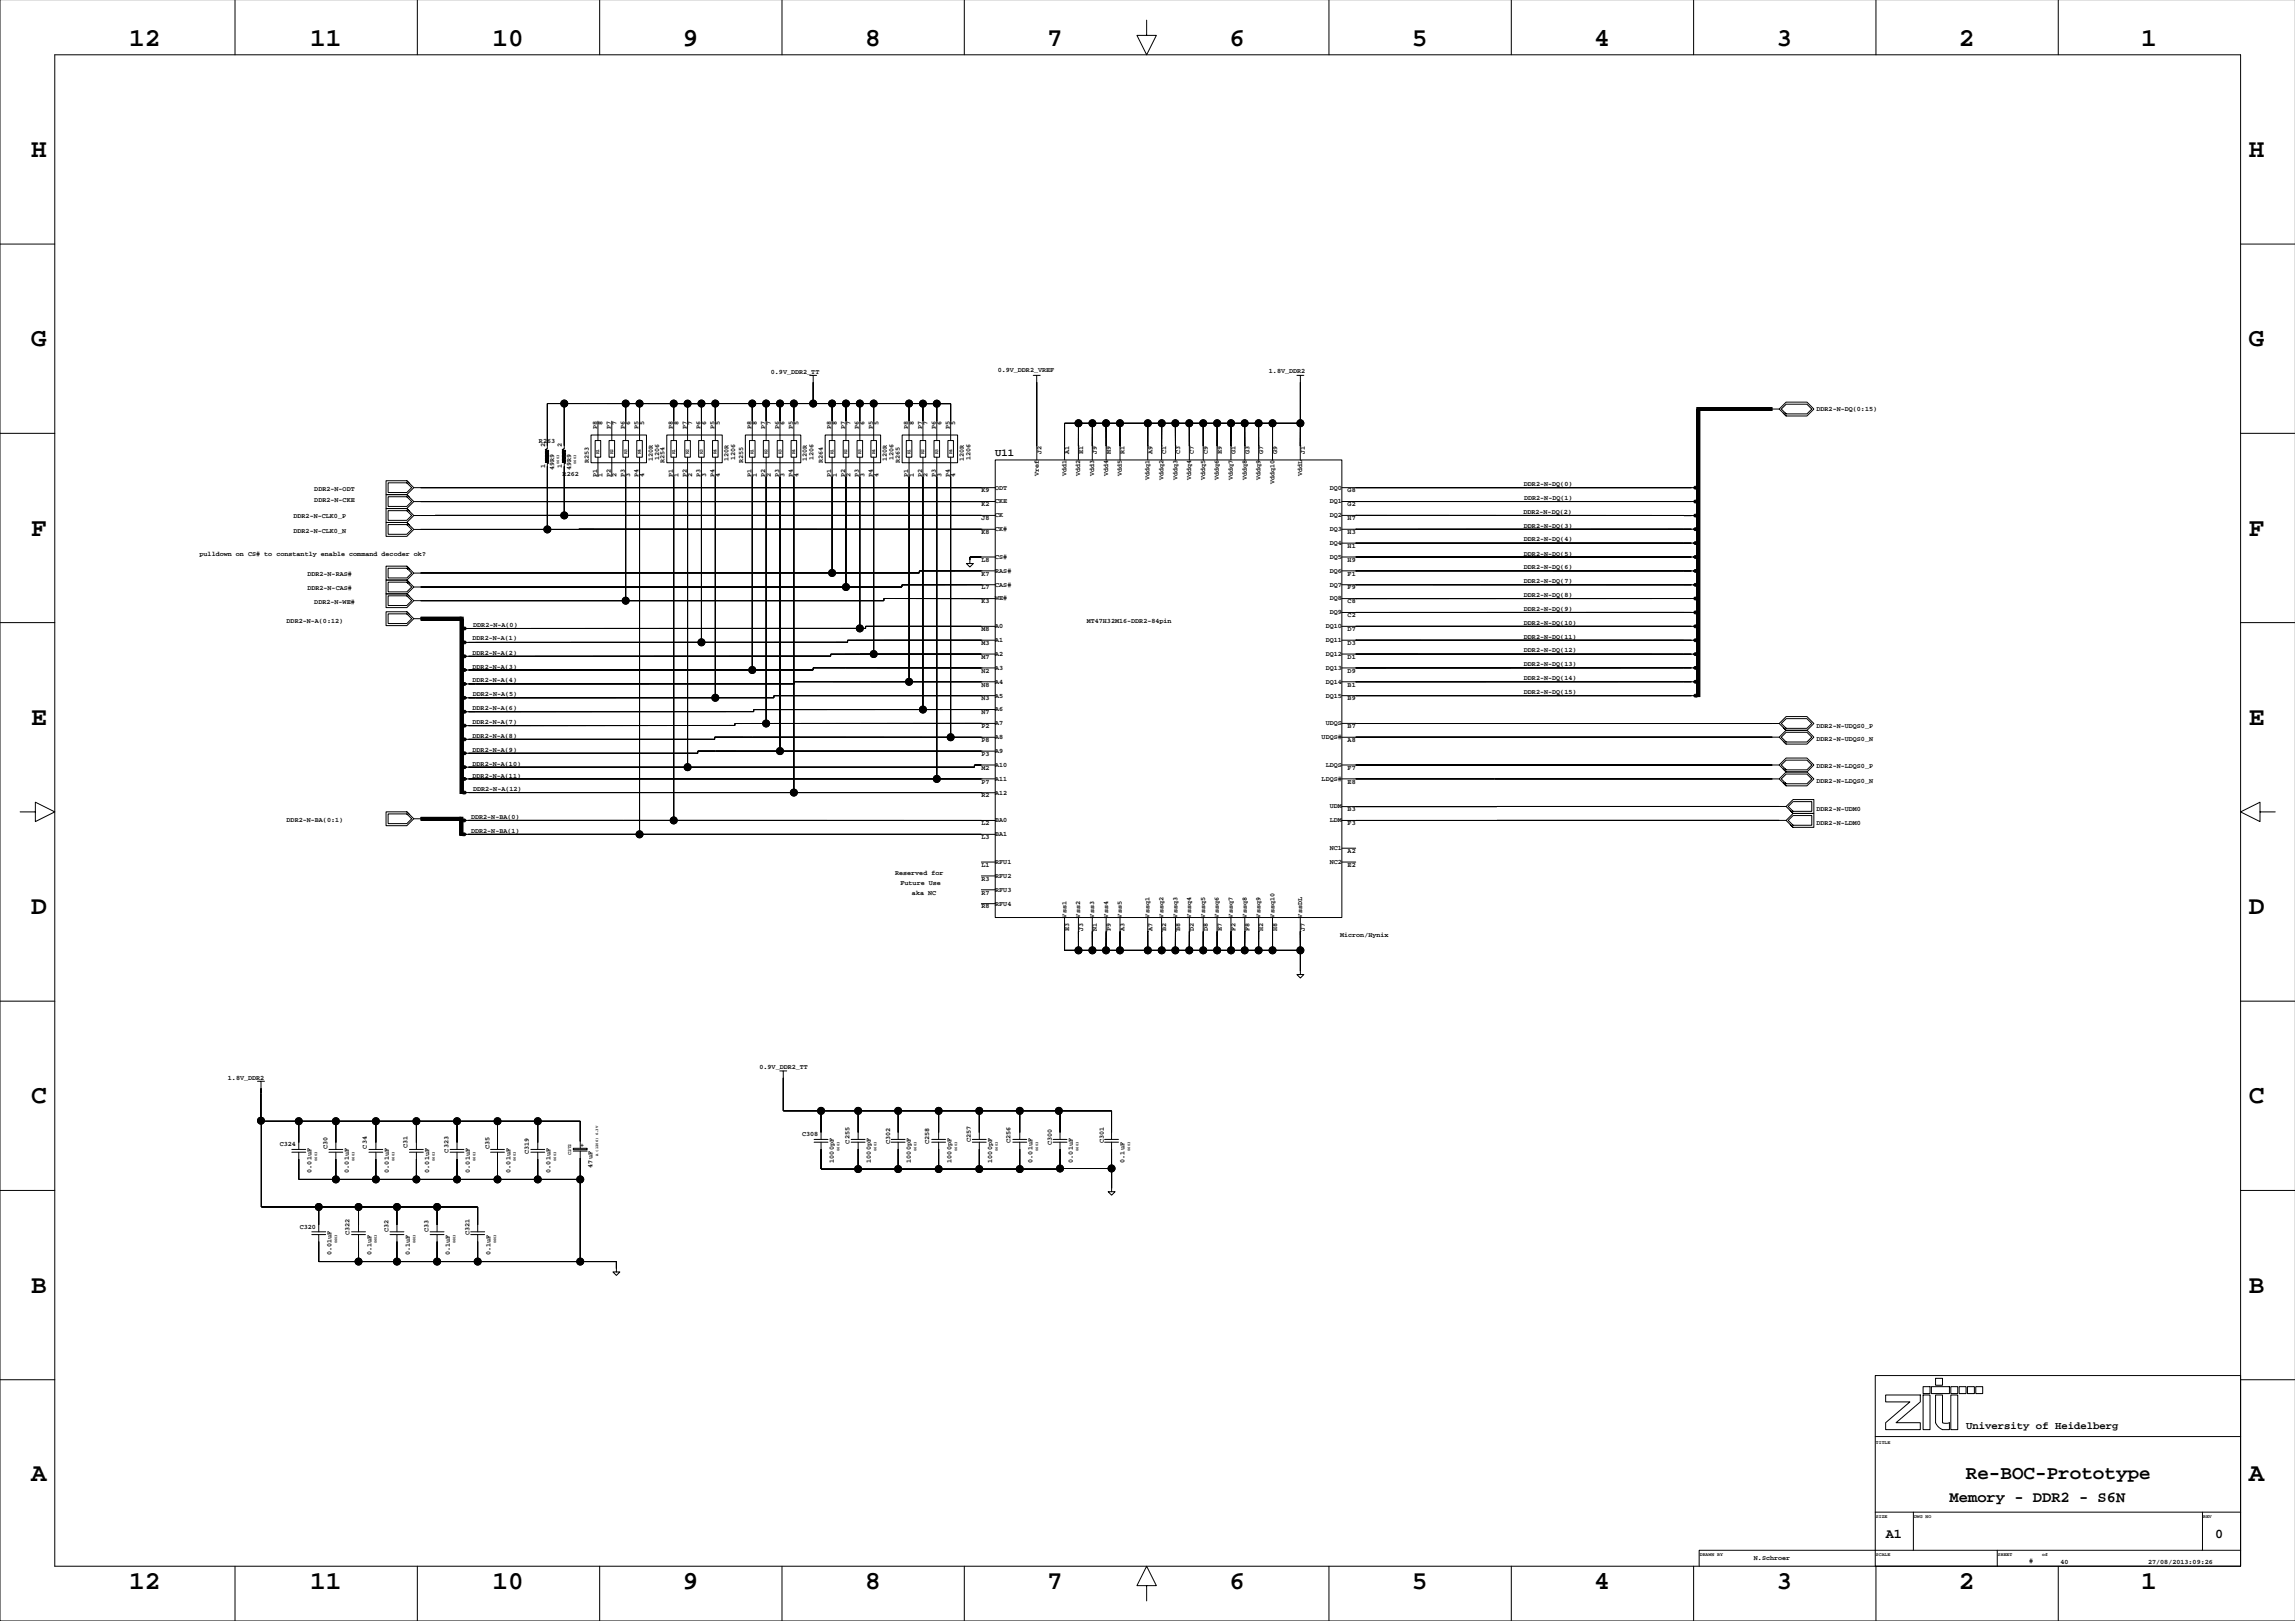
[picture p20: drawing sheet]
<svg xmlns="http://www.w3.org/2000/svg" width="841mm" height="594mm" viewBox="0 0 841 594" stroke-linecap="round" stroke-linejoin="round" font-family="sans-serif">
<defs><g id="words">
<g font-size="9.5">
<text x="47.4" y="16.9">12</text>
<text x="113.6" y="16.9">11</text>
<text x="180.4" y="16.9">10</text>
<text x="250.1" y="16.9">9</text>
<text x="316.9" y="16.9">8</text>
<text x="383.6" y="16.9">7</text>
<text x="450.4" y="16.9">6</text>
<text x="517.2" y="16.9">5</text>
<text x="584" y="16.9">4</text>
<text x="650.8" y="16.9">3</text>
<text x="717.6" y="16.9">2</text>
<text x="784.4" y="16.9">1</text>
<text x="11.4" y="57.5">H</text>
<text x="823.7" y="57.5">H</text>
<text x="11.4" y="126.9">G</text>
<text x="823.7" y="126.9">G</text>
<text x="11.4" y="196.2">F</text>
<text x="823.7" y="196.2">F</text>
<text x="11.4" y="265.5">E</text>
<text x="823.7" y="265.5">E</text>
<text x="11.4" y="334.8">D</text>
<text x="823.7" y="334.8">D</text>
<text x="11.4" y="404.2">C</text>
<text x="823.7" y="404.2">C</text>
<text x="11.4" y="473.5">B</text>
<text x="823.7" y="473.5">B</text>
<text x="11.4" y="542.3">A</text>
<text x="823.7" y="542.3">A</text>
<text x="47.4" y="582.2">12</text>
<text x="113.6" y="582.2">11</text>
<text x="180.4" y="582.2">10</text>
<text x="250.1" y="582.2">9</text>
<text x="316.9" y="582.2">8</text>
<text x="383.6" y="582.2">7</text>
<text x="450.4" y="582.2">6</text>
<text x="517.2" y="582.2">5</text>
<text x="584" y="582.2">4</text>
<text x="650.8" y="582.2">3</text>
<text x="717.6" y="582.2">2</text>
<text x="784.4" y="582.2">1</text>
</g>
<text font-size="7.1" x="720.1" y="541.7">Re-BOC-Prototype</text>
<text font-size="5.6" x="714.2" y="550.3">Memory - DDR2 - S6N</text>
<g font-size="4.9">
<text x="690.8" y="563.4">A1</text>
<text x="811.4" y="563.4">0</text>
</g>
<g font-size="3.9">
<text x="364.6" y="167.1">U11</text>
<text x="720.2" y="523.5">University of Heidelberg</text>
</g>
<g font-size="2.5">
<text x="282.4" y="136.8">0.9V_DDR2_TT</text>
<text x="365.5" y="136.4">0.9V_DDR2_VREF</text>
<text x="464.8" y="136.6">1.8V_DDR2</text>
<text x="220.7" y="155.7" transform="rotate(-90 220.7 155.7)">8</text>
<text x="225.8" y="155.7" transform="rotate(-90 225.8 155.7)">7</text>
<text x="230.9" y="155.7" transform="rotate(-90 230.9 155.7)">6</text>
<text x="236" y="155.7" transform="rotate(-90 236 155.7)">5</text>
<text x="248.5" y="155.7" transform="rotate(-90 248.5 155.7)">8</text>
<text x="253.6" y="155.7" transform="rotate(-90 253.6 155.7)">7</text>
<text x="258.6" y="155.7" transform="rotate(-90 258.6 155.7)">6</text>
<text x="263.7" y="155.7" transform="rotate(-90 263.7 155.7)">5</text>
<text x="277.3" y="155.7" transform="rotate(-90 277.3 155.7)">8</text>
<text x="282.3" y="155.7" transform="rotate(-90 282.3 155.7)">7</text>
<text x="287.4" y="155.7" transform="rotate(-90 287.4 155.7)">6</text>
<text x="292.5" y="155.7" transform="rotate(-90 292.5 155.7)">5</text>
<text x="306.5" y="155.7" transform="rotate(-90 306.5 155.7)">8</text>
<text x="311.6" y="155.7" transform="rotate(-90 311.6 155.7)">7</text>
<text x="316.7" y="155.7" transform="rotate(-90 316.7 155.7)">6</text>
<text x="321.7" y="155.7" transform="rotate(-90 321.7 155.7)">5</text>
<text x="334.7" y="155.7" transform="rotate(-90 334.7 155.7)">8</text>
<text x="339.8" y="155.7" transform="rotate(-90 339.8 155.7)">7</text>
<text x="344.9" y="155.7" transform="rotate(-90 344.9 155.7)">6</text>
<text x="349.9" y="155.7" transform="rotate(-90 349.9 155.7)">5</text>
<text x="665.4" y="150.6">DDR2-N-DQ(0:15)</text>
<text x="218.7" y="157.2" transform="rotate(-90 218.7 157.2)">P8</text>
<text x="223.8" y="157.2" transform="rotate(-90 223.8 157.2)">P7</text>
<text x="228.9" y="157.2" transform="rotate(-90 228.9 157.2)">P6</text>
<text x="233.9" y="157.2" transform="rotate(-90 233.9 157.2)">P5</text>
<text x="246.5" y="157.2" transform="rotate(-90 246.5 157.2)">P8</text>
<text x="251.5" y="157.2" transform="rotate(-90 251.5 157.2)">P7</text>
<text x="256.6" y="157.2" transform="rotate(-90 256.6 157.2)">P6</text>
<text x="261.7" y="157.2" transform="rotate(-90 261.7 157.2)">P5</text>
<text x="275.2" y="157.2" transform="rotate(-90 275.2 157.2)">P8</text>
<text x="280.3" y="157.2" transform="rotate(-90 280.3 157.2)">P7</text>
<text x="285.4" y="157.2" transform="rotate(-90 285.4 157.2)">P6</text>
<text x="290.5" y="157.2" transform="rotate(-90 290.5 157.2)">P5</text>
<text x="304.5" y="157.2" transform="rotate(-90 304.5 157.2)">P8</text>
<text x="309.6" y="157.2" transform="rotate(-90 309.6 157.2)">P7</text>
<text x="314.6" y="157.2" transform="rotate(-90 314.6 157.2)">P6</text>
<text x="319.7" y="157.2" transform="rotate(-90 319.7 157.2)">P5</text>
<text x="332.7" y="157.2" transform="rotate(-90 332.7 157.2)">P8</text>
<text x="337.8" y="157.2" transform="rotate(-90 337.8 157.2)">P7</text>
<text x="342.8" y="157.2" transform="rotate(-90 342.8 157.2)">P6</text>
<text x="347.9" y="157.2" transform="rotate(-90 347.9 157.2)">P5</text>
<text x="197.4" y="162.4">R263</text>
<text x="199.7" y="163.7" transform="rotate(-90 199.7 163.7)">2</text>
<text x="205.9" y="163.7" transform="rotate(-90 205.9 163.7)">2</text>
<text x="381.5" y="166.3" transform="rotate(-90 381.5 166.3)">J2</text>
<text x="391.7" y="166.3" transform="rotate(-90 391.7 166.3)">A1</text>
<text x="396.7" y="166.3" transform="rotate(-90 396.7 166.3)">E1</text>
<text x="401.8" y="166.3" transform="rotate(-90 401.8 166.3)">J9</text>
<text x="406.9" y="166.3" transform="rotate(-90 406.9 166.3)">M9</text>
<text x="412" y="166.3" transform="rotate(-90 412 166.3)">R1</text>
<text x="422.1" y="166.3" transform="rotate(-90 422.1 166.3)">A9</text>
<text x="427.2" y="166.3" transform="rotate(-90 427.2 166.3)">C1</text>
<text x="432.3" y="166.3" transform="rotate(-90 432.3 166.3)">C3</text>
<text x="437.4" y="166.3" transform="rotate(-90 437.4 166.3)">C7</text>
<text x="442.4" y="166.3" transform="rotate(-90 442.4 166.3)">C9</text>
<text x="447.5" y="166.3" transform="rotate(-90 447.5 166.3)">E9</text>
<text x="452.6" y="166.3" transform="rotate(-90 452.6 166.3)">G1</text>
<text x="457.7" y="166.3" transform="rotate(-90 457.7 166.3)">G3</text>
<text x="462.8" y="166.3" transform="rotate(-90 462.8 166.3)">G7</text>
<text x="467.8" y="166.3" transform="rotate(-90 467.8 166.3)">G9</text>
<text x="478" y="166.3" transform="rotate(-90 478 166.3)">J1</text>
<text x="199.7" y="171.3" transform="rotate(-90 199.7 171.3)">1</text>
<text x="203" y="172.1" transform="rotate(-90 203 172.1)">49R9</text>
<text x="205.9" y="171.3" transform="rotate(-90 205.9 171.3)">1</text>
<text x="209.2" y="172.1" transform="rotate(-90 209.2 172.1)">49R9</text>
<text x="215.7" y="169.5" transform="rotate(-90 215.7 169.5)">R253</text>
<text x="239.1" y="168.9" transform="rotate(-90 239.1 168.9)">120R</text>
<text x="241.5" y="168.4" transform="rotate(-90 241.5 168.4)">1206</text>
<text x="243.4" y="169.5" transform="rotate(-90 243.4 169.5)">R254</text>
<text x="266.8" y="168.9" transform="rotate(-90 266.8 168.9)">120R</text>
<text x="269.2" y="168.4" transform="rotate(-90 269.2 168.4)">1206</text>
<text x="272.2" y="169.5" transform="rotate(-90 272.2 169.5)">R255</text>
<text x="295.6" y="168.9" transform="rotate(-90 295.6 168.9)">120R</text>
<text x="298" y="168.4" transform="rotate(-90 298 168.4)">1206</text>
<text x="301.4" y="169.5" transform="rotate(-90 301.4 169.5)">R264</text>
<text x="324.8" y="168.9" transform="rotate(-90 324.8 168.9)">120R</text>
<text x="327.3" y="168.4" transform="rotate(-90 327.3 168.4)">1206</text>
<text x="329.6" y="169.5" transform="rotate(-90 329.6 169.5)">R265</text>
<text x="353" y="168.9" transform="rotate(-90 353 168.9)">120R</text>
<text x="355.5" y="168.4" transform="rotate(-90 355.5 168.4)">1206</text>
<text x="115.1" y="179.8">DDR2-N-ODT</text>
<text x="206.1" y="174.3">R262</text>
<text x="218.7" y="174.6" transform="rotate(-90 218.7 174.6)">P1</text>
<text x="220.7" y="174.6" transform="rotate(-90 220.7 174.6)">1</text>
<text x="223.8" y="174.6" transform="rotate(-90 223.8 174.6)">P2</text>
<text x="225.8" y="174.6" transform="rotate(-90 225.8 174.6)">2</text>
<text x="228.9" y="174.6" transform="rotate(-90 228.9 174.6)">P3</text>
<text x="230.9" y="174.6" transform="rotate(-90 230.9 174.6)">3</text>
<text x="233.9" y="174.6" transform="rotate(-90 233.9 174.6)">P4</text>
<text x="236" y="174.6" transform="rotate(-90 236 174.6)">4</text>
<text x="246.5" y="174.6" transform="rotate(-90 246.5 174.6)">P1</text>
<text x="248.5" y="174.6" transform="rotate(-90 248.5 174.6)">1</text>
<text x="251.5" y="174.6" transform="rotate(-90 251.5 174.6)">P2</text>
<text x="253.6" y="174.6" transform="rotate(-90 253.6 174.6)">2</text>
<text x="256.6" y="174.6" transform="rotate(-90 256.6 174.6)">P3</text>
<text x="258.6" y="174.6" transform="rotate(-90 258.6 174.6)">3</text>
<text x="261.7" y="174.6" transform="rotate(-90 261.7 174.6)">P4</text>
<text x="263.7" y="174.6" transform="rotate(-90 263.7 174.6)">4</text>
<text x="275.2" y="174.6" transform="rotate(-90 275.2 174.6)">P1</text>
<text x="277.3" y="174.6" transform="rotate(-90 277.3 174.6)">1</text>
<text x="280.3" y="174.6" transform="rotate(-90 280.3 174.6)">P2</text>
<text x="282.3" y="174.6" transform="rotate(-90 282.3 174.6)">2</text>
<text x="285.4" y="174.6" transform="rotate(-90 285.4 174.6)">P3</text>
<text x="287.4" y="174.6" transform="rotate(-90 287.4 174.6)">3</text>
<text x="290.5" y="174.6" transform="rotate(-90 290.5 174.6)">P4</text>
<text x="292.5" y="174.6" transform="rotate(-90 292.5 174.6)">4</text>
<text x="304.5" y="174.6" transform="rotate(-90 304.5 174.6)">P1</text>
<text x="306.5" y="174.6" transform="rotate(-90 306.5 174.6)">1</text>
<text x="309.6" y="174.6" transform="rotate(-90 309.6 174.6)">P2</text>
<text x="311.6" y="174.6" transform="rotate(-90 311.6 174.6)">2</text>
<text x="314.6" y="174.6" transform="rotate(-90 314.6 174.6)">P3</text>
<text x="316.7" y="174.6" transform="rotate(-90 316.7 174.6)">3</text>
<text x="319.7" y="174.6" transform="rotate(-90 319.7 174.6)">P4</text>
<text x="321.7" y="174.6" transform="rotate(-90 321.7 174.6)">4</text>
<text x="332.7" y="174.6" transform="rotate(-90 332.7 174.6)">P1</text>
<text x="334.7" y="174.6" transform="rotate(-90 334.7 174.6)">1</text>
<text x="337.8" y="174.6" transform="rotate(-90 337.8 174.6)">P2</text>
<text x="339.8" y="174.6" transform="rotate(-90 339.8 174.6)">2</text>
<text x="342.8" y="174.6" transform="rotate(-90 342.8 174.6)">P3</text>
<text x="344.9" y="174.6" transform="rotate(-90 344.9 174.6)">3</text>
<text x="347.9" y="174.6" transform="rotate(-90 347.9 174.6)">P4</text>
<text x="349.9" y="174.6" transform="rotate(-90 349.9 174.6)">4</text>
<text x="364.6" y="179.3">ODT</text>
<text x="380.5" y="174.4" transform="rotate(-90 380.5 174.4)">Vref</text>
<text x="390.6" y="174.4" transform="rotate(-90 390.6 174.4)">Vdd1</text>
<text x="395.7" y="174.4" transform="rotate(-90 395.7 174.4)">Vdd2</text>
<text x="400.8" y="174.4" transform="rotate(-90 400.8 174.4)">Vdd3</text>
<text x="405.9" y="174.4" transform="rotate(-90 405.9 174.4)">Vdd4</text>
<text x="411" y="174.4" transform="rotate(-90 411 174.4)">Vdd5</text>
<text x="421.1" y="175.9" transform="rotate(-90 421.1 175.9)">Vddq1</text>
<text x="426.2" y="175.9" transform="rotate(-90 426.2 175.9)">Vddq2</text>
<text x="431.3" y="175.9" transform="rotate(-90 431.3 175.9)">Vddq3</text>
<text x="436.4" y="175.9" transform="rotate(-90 436.4 175.9)">Vddq4</text>
<text x="441.4" y="175.9" transform="rotate(-90 441.4 175.9)">Vddq5</text>
<text x="446.5" y="175.9" transform="rotate(-90 446.5 175.9)">Vddq6</text>
<text x="451.6" y="175.9" transform="rotate(-90 451.6 175.9)">Vddq7</text>
<text x="456.7" y="175.9" transform="rotate(-90 456.7 175.9)">Vddq8</text>
<text x="461.7" y="175.9" transform="rotate(-90 461.7 175.9)">Vddq9</text>
<text x="466.8" y="177.4" transform="rotate(-90 466.8 177.4)">Vddq10</text>
<text x="477" y="174.4" transform="rotate(-90 477 174.4)">VddL</text>
<text x="487.1" y="179.3">DQ0</text>
<text x="558.2" y="178.2">DDR2-N-DQ(0)</text>
<text x="115.1" y="184">DDR2-N-CKE</text>
<text x="359.5" y="185.4">K2</text>
<text x="359.5" y="180.3">K9</text>
<text x="364.6" y="184.4">CKE</text>
<text x="487.1" y="184.4">DQ1</text>
<text x="493.6" y="185.4">G2</text>
<text x="493.6" y="180.3">G8</text>
<text x="558.3" y="183.2">DDR2-N-DQ(1)</text>
<text x="107.5" y="189.7">DDR2-N-CLK0_P</text>
<text x="359.5" y="190.5">J8</text>
<text x="364.6" y="189.5">CK</text>
<text x="487.1" y="189.5">DQ2</text>
<text x="493.6" y="190.5">H7</text>
<text x="558" y="188.2">DDR2-N-DQ(2)</text>
<text x="107.5" y="195.2">DDR2-N-CLK0_N</text>
<text x="359.5" y="195.6">K8</text>
<text x="364.6" y="194.6">CK#</text>
<text x="487.1" y="194.6">DQ3</text>
<text x="493.6" y="195.6">H3</text>
<text x="558.2" y="193.3">DDR2-N-DQ(3)</text>
<text x="73.1" y="203.5">pulldown on CS# to constantly enable command decoder ok?</text>
<text x="487.1" y="199.6">DQ4</text>
<text x="493.6" y="200.7">H1</text>
<text x="558.2" y="198.3">DDR2-N-DQ(4)</text>
<text x="558.2" y="203.6">DDR2-N-DQ(5)</text>
<text x="359.5" y="205.7">L8</text>
<text x="364.6" y="204.7">CS#</text>
<text x="364.6" y="209.8">RAS#</text>
<text x="487.1" y="204.7">DQ5</text>
<text x="487.1" y="209.8">DQ6</text>
<text x="493.6" y="205.7">H9</text>
<text x="558.2" y="208.5">DDR2-N-DQ(6)</text>
<text x="112.6" y="210.9">DDR2-N-RAS#</text>
<text x="359.5" y="215.9">L7</text>
<text x="359.5" y="210.8">K7</text>
<text x="364.6" y="214.9">CAS#</text>
<text x="487.1" y="214.9">DQ7</text>
<text x="493.6" y="215.9">F9</text>
<text x="493.6" y="210.8">F1</text>
<text x="558.2" y="213.6">DDR2-N-DQ(7)</text>
<text x="112.6" y="216.2">DDR2-N-CAS#</text>
<text x="115.1" y="221.1">DDR2-N-WE#</text>
<text x="359.5" y="221">K3</text>
<text x="364.6" y="219.9">WE#</text>
<text x="487.1" y="219.9">DQ8</text>
<text x="493.6" y="221">C8</text>
<text x="558.2" y="218.6">DDR2-N-DQ(8)</text>
<text x="487.1" y="225">DQ9</text>
<text x="493.6" y="226.1">C2</text>
<text x="558.2" y="223.7">DDR2-N-DQ(9)</text>
<text x="105" y="228.1">DDR2-N-A(0:12)</text>
<text x="173.4" y="229.6">DDR2-N-A(0)</text>
<text x="359.5" y="231.1">M8</text>
<text x="364.6" y="230.1">A0</text>
<text x="398.1" y="228.3">MT47H32M16-DDR2-84pin</text>
<text x="485.6" y="230.1">DQ10</text>
<text x="493.6" y="231.1">D7</text>
<text x="558.2" y="229">DDR2-N-DQ(10)</text>
<text x="558.2" y="233.9">DDR2-N-DQ(11)</text>
<text x="173.1" y="234.5">DDR2-N-A(1)</text>
<text x="173.1" y="239.9">DDR2-N-A(2)</text>
<text x="359.5" y="236.2">M3</text>
<text x="364.6" y="235.2">A1</text>
<text x="485.6" y="235.2">DQ11</text>
<text x="493.6" y="236.2">D3</text>
<text x="558.2" y="239">DDR2-N-DQ(12)</text>
<text x="173.1" y="244.9">DDR2-N-A(3)</text>
<text x="359.5" y="241.3">M7</text>
<text x="364.6" y="240.3">A2</text>
<text x="364.6" y="245.3">A3</text>
<text x="485.6" y="240.3">DQ12</text>
<text x="485.6" y="245.3">DQ13</text>
<text x="493.6" y="241.3">D1</text>
<text x="558.2" y="244">DDR2-N-DQ(13)</text>
<text x="173.1" y="249.7">DDR2-N-A(4)</text>
<text x="359.5" y="251.5">N8</text>
<text x="359.5" y="246.4">N2</text>
<text x="364.6" y="250.4">A4</text>
<text x="485.6" y="250.4">DQ14</text>
<text x="493.6" y="251.5">B1</text>
<text x="493.6" y="246.4">D9</text>
<text x="558.2" y="249.1">DDR2-N-DQ(14)</text>
<text x="173.2" y="255">DDR2-N-A(5)</text>
<text x="359.5" y="256.5">N3</text>
<text x="364.6" y="255.5">A5</text>
<text x="485.6" y="255.5">DQ15</text>
<text x="493.6" y="256.5">B9</text>
<text x="558.2" y="254.4">DDR2-N-DQ(15)</text>
<text x="173.1" y="259.9">DDR2-N-A(6)</text>
<text x="359.5" y="261.6">N7</text>
<text x="364.6" y="260.6">A6</text>
<text x="173.1" y="265">DDR2-N-A(7)</text>
<text x="359.5" y="266.7">P2</text>
<text x="364.6" y="265.7">A7</text>
<text x="485.6" y="265.7">UDQS</text>
<text x="493.6" y="266.7">B7</text>
<text x="665.4" y="266.5">DDR2-N-UDQS0_P</text>
<text x="173.1" y="270.3">DDR2-N-A(8)</text>
<text x="173.1" y="275.4">DDR2-N-A(9)</text>
<text x="359.5" y="271.8">P8</text>
<text x="364.6" y="270.7">A8</text>
<text x="364.6" y="275.8">A9</text>
<text x="484.1" y="270.7">UDQS#</text>
<text x="493.6" y="271.8">A8</text>
<text x="665.4" y="271.5">DDR2-N-UDQS0_N</text>
<text x="173.1" y="280.6">DDR2-N-A(10)</text>
<text x="359.5" y="281.9">M2</text>
<text x="359.5" y="276.8">P3</text>
<text x="364.6" y="280.9">A10</text>
<text x="485.6" y="280.9">LDQS</text>
<text x="493.6" y="281.9">F7</text>
<text x="665.4" y="281.3">DDR2-N-LDQS0_P</text>
<text x="173.1" y="284.8">DDR2-N-A(11)</text>
<text x="359.5" y="287">P7</text>
<text x="364.6" y="286">A11</text>
<text x="484.1" y="286">LDQS#</text>
<text x="493.6" y="287">E8</text>
<text x="665.4" y="286.8">DDR2-N-LDQS0_N</text>
<text x="173.3" y="289.8">DDR2-N-A(12)</text>
<text x="359.5" y="292.1">R2</text>
<text x="364.6" y="291">A12</text>
<text x="172.6" y="299.9">DDR2-N-BA(0)</text>
<text x="487.1" y="296.1">UDM</text>
<text x="493.6" y="297.2">B3</text>
<text x="665.4" y="296.9">DDR2-N-UDM0</text>
<text x="105" y="301.1">DDR2-N-BA(0:1)</text>
<text x="172.6" y="305.2">DDR2-N-BA(1)</text>
<text x="359.5" y="302.2">L2</text>
<text x="364.6" y="301.2">BA0</text>
<text x="487.1" y="301.2">LDM</text>
<text x="493.6" y="302.2">F3</text>
<text x="665.4" y="302">DDR2-N-LDM0</text>
<text x="359.5" y="307.3">L3</text>
<text x="364.6" y="306.3">BA1</text>
<text x="487.1" y="311.4">NC1</text>
<text x="359.5" y="317.5">L1</text>
<text x="364.6" y="316.4">RFU1</text>
<text x="487.1" y="316.4">NC2</text>
<text x="493.6" y="317.5">E2</text>
<text x="493.6" y="312.4">A2</text>
<text x="327.9" y="320.3">Reserved for</text>
<text x="359.5" y="322.6">R3</text>
<text x="364.6" y="321.5">RFU2</text>
<text x="329.9" y="324.2">Future Use</text>
<text x="334.1" y="327.9">aka NC</text>
<text x="359.5" y="327.6">R7</text>
<text x="364.6" y="326.6">RFU3</text>
<text x="359.5" y="332.7">R8</text>
<text x="364.6" y="331.7">RFU4</text>
<text x="390.6" y="336.1" transform="rotate(-90 390.6 336.1)">Vss1</text>
<text x="391.7" y="341.1" transform="rotate(-90 391.7 341.1)">E3</text>
<text x="395.7" y="336.1" transform="rotate(-90 395.7 336.1)">Vss2</text>
<text x="396.7" y="341.1" transform="rotate(-90 396.7 341.1)">J3</text>
<text x="400.8" y="336.1" transform="rotate(-90 400.8 336.1)">Vss3</text>
<text x="401.8" y="341.1" transform="rotate(-90 401.8 341.1)">N1</text>
<text x="405.9" y="336.1" transform="rotate(-90 405.9 336.1)">Vss4</text>
<text x="406.9" y="341.1" transform="rotate(-90 406.9 341.1)">P9</text>
<text x="411" y="336.1" transform="rotate(-90 411 336.1)">Vss5</text>
<text x="412" y="341.1" transform="rotate(-90 412 341.1)">A3</text>
<text x="421.1" y="336.1" transform="rotate(-90 421.1 336.1)">Vssq1</text>
<text x="422.1" y="341.1" transform="rotate(-90 422.1 341.1)">A7</text>
<text x="426.2" y="336.1" transform="rotate(-90 426.2 336.1)">Vssq2</text>
<text x="427.2" y="341.1" transform="rotate(-90 427.2 341.1)">B2</text>
<text x="431.3" y="336.1" transform="rotate(-90 431.3 336.1)">Vssq3</text>
<text x="432.3" y="341.1" transform="rotate(-90 432.3 341.1)">B8</text>
<text x="436.4" y="336.1" transform="rotate(-90 436.4 336.1)">Vssq4</text>
<text x="437.4" y="341.1" transform="rotate(-90 437.4 341.1)">D2</text>
<text x="441.4" y="336.1" transform="rotate(-90 441.4 336.1)">Vssq5</text>
<text x="442.4" y="341.1" transform="rotate(-90 442.4 341.1)">D8</text>
<text x="446.5" y="336.1" transform="rotate(-90 446.5 336.1)">Vssq6</text>
<text x="447.5" y="341.1" transform="rotate(-90 447.5 341.1)">E7</text>
<text x="451.6" y="336.1" transform="rotate(-90 451.6 336.1)">Vssq7</text>
<text x="452.6" y="341.1" transform="rotate(-90 452.6 341.1)">F2</text>
<text x="456.7" y="336.1" transform="rotate(-90 456.7 336.1)">Vssq8</text>
<text x="457.7" y="341.1" transform="rotate(-90 457.7 341.1)">F8</text>
<text x="461.7" y="336.1" transform="rotate(-90 461.7 336.1)">Vssq9</text>
<text x="462.8" y="341.1" transform="rotate(-90 462.8 341.1)">H2</text>
<text x="466.8" y="336.1" transform="rotate(-90 466.8 336.1)">Vssq10</text>
<text x="467.8" y="341.1" transform="rotate(-90 467.8 341.1)">H8</text>
<text x="477" y="336.1" transform="rotate(-90 477 336.1)">VssDL</text>
<text x="478" y="341.1" transform="rotate(-90 478 341.1)">J7</text>
<text x="490.9" y="343.3">Micron/Hynix</text>
<text x="83.5" y="395.5">1.8V_DDR2</text>
<text x="278.2" y="391.4">0.9V_DDR2_TT</text>
<text x="102.5" y="419.9">C324</text>
<text x="293.8" y="416.2">C308</text>
<text x="311.2" y="418.8" transform="rotate(-90 311.2 418.8)">C255</text>
<text x="326.1" y="419" transform="rotate(-90 326.1 419)">C302</text>
<text x="340.4" y="419" transform="rotate(-90 340.4 419)">C258</text>
<text x="355.6" y="418.3" transform="rotate(-90 355.6 418.3)">C257</text>
<text x="370.1" y="418.7" transform="rotate(-90 370.1 418.7)">C256</text>
<text x="385.3" y="419.3" transform="rotate(-90 385.3 419.3)">C300</text>
<text x="404.4" y="418.7" transform="rotate(-90 404.4 418.7)">C301</text>
<text x="119.9" y="420.8" transform="rotate(-90 119.9 420.8)">C30</text>
<text x="134.4" y="420.7" transform="rotate(-90 134.4 420.7)">C34</text>
<text x="149.2" y="420.4" transform="rotate(-90 149.2 420.4)">C31</text>
<text x="164.3" y="422.1" transform="rotate(-90 164.3 422.1)">C323</text>
<text x="179.3" y="421" transform="rotate(-90 179.3 421)">C35</text>
<text x="193.7" y="422.6" transform="rotate(-90 193.7 422.6)">C319</text>
<text x="212.5" y="420">+</text>
<text x="305.5" y="425.8" transform="rotate(-90 305.5 425.8)">1000pF</text>
<text x="319" y="425.8" transform="rotate(-90 319 425.8)">1000pF</text>
<text x="333.7" y="425.8" transform="rotate(-90 333.7 425.8)">1000pF</text>
<text x="348.5" y="425.8" transform="rotate(-90 348.5 425.8)">1000pF</text>
<text x="363.4" y="425.8" transform="rotate(-90 363.4 425.8)">1000pF</text>
<text x="378.2" y="425.8" transform="rotate(-90 378.2 425.8)">0.01uF</text>
<text x="393" y="425.8" transform="rotate(-90 393 425.8)">0.01uF</text>
<text x="411.9" y="425.8" transform="rotate(-90 411.9 425.8)">0.1uF</text>
<text x="114.1" y="429.5" transform="rotate(-90 114.1 429.5)">0.01uF</text>
<text x="127.7" y="429.5" transform="rotate(-90 127.7 429.5)">0.01uF</text>
<text x="142.4" y="429.5" transform="rotate(-90 142.4 429.5)">0.01uF</text>
<text x="157.2" y="429.5" transform="rotate(-90 157.2 429.5)">0.01uF</text>
<text x="172.1" y="429.5" transform="rotate(-90 172.1 429.5)">0.01uF</text>
<text x="186.9" y="429.5" transform="rotate(-90 186.9 429.5)">0.01uF</text>
<text x="201.7" y="429.5" transform="rotate(-90 201.7 429.5)">0.01uF</text>
<text x="217" y="427.7" transform="rotate(-90 217 427.7)">47uF</text>
<text x="109.8" y="450.1">C320</text>
<text x="128" y="452.3" transform="rotate(-90 128 452.3)">C322</text>
<text x="142.3" y="451.1" transform="rotate(-90 142.3 451.1)">C32</text>
<text x="157" y="451.3" transform="rotate(-90 157 451.3)">C33</text>
<text x="172" y="452.3" transform="rotate(-90 172 452.3)">C321</text>
<text x="121.5" y="459.7" transform="rotate(-90 121.5 459.7)">0.01uF</text>
<text x="136" y="459.7" transform="rotate(-90 136 459.7)">0.1uF</text>
<text x="150.1" y="459.7" transform="rotate(-90 150.1 459.7)">0.1uF</text>
<text x="164.8" y="459.7" transform="rotate(-90 164.8 459.7)">0.1uF</text>
<text x="179.7" y="459.7" transform="rotate(-90 179.7 459.7)">0.1uF</text>
<text x="642.5" y="571.6">N.Schroer</text>
<text x="743.3" y="572.6">#</text>
<text x="754.7" y="573">40</text>
<text x="786.9" y="573">27/08/2013:09:26</text>
</g>
<g font-size="1.8">
<text x="219.5" y="166.4" transform="rotate(-90 219.5 166.4)">R1</text>
<text x="224.6" y="166.4" transform="rotate(-90 224.6 166.4)">R2</text>
<text x="229.7" y="166.4" transform="rotate(-90 229.7 166.4)">R3</text>
<text x="234.8" y="166.4" transform="rotate(-90 234.8 166.4)">R4</text>
<text x="247.3" y="166.4" transform="rotate(-90 247.3 166.4)">R1</text>
<text x="252.4" y="166.4" transform="rotate(-90 252.4 166.4)">R2</text>
<text x="257.4" y="166.4" transform="rotate(-90 257.4 166.4)">R3</text>
<text x="262.5" y="166.4" transform="rotate(-90 262.5 166.4)">R4</text>
<text x="276.1" y="166.4" transform="rotate(-90 276.1 166.4)">R1</text>
<text x="281.1" y="166.4" transform="rotate(-90 281.1 166.4)">R2</text>
<text x="286.2" y="166.4" transform="rotate(-90 286.2 166.4)">R3</text>
<text x="291.3" y="166.4" transform="rotate(-90 291.3 166.4)">R4</text>
<text x="305.3" y="166.4" transform="rotate(-90 305.3 166.4)">R1</text>
<text x="310.4" y="166.4" transform="rotate(-90 310.4 166.4)">R2</text>
<text x="315.5" y="166.4" transform="rotate(-90 315.5 166.4)">R3</text>
<text x="320.5" y="166.4" transform="rotate(-90 320.5 166.4)">R4</text>
<text x="333.5" y="166.4" transform="rotate(-90 333.5 166.4)">R1</text>
<text x="338.6" y="166.4" transform="rotate(-90 338.6 166.4)">R2</text>
<text x="343.6" y="166.4" transform="rotate(-90 343.6 166.4)">R3</text>
<text x="348.7" y="166.4" transform="rotate(-90 348.7 166.4)">R4</text>
<text x="209.2" y="423.1" transform="rotate(-90 209.2 423.1)">C272</text>
<text x="687.2" y="528.9">TITLE</text>
<text x="687.2" y="555.8">SIZE</text>
<text x="701.1" y="555.8">DWG NO</text>
<text x="807" y="555.8">REV</text>
<text x="622.7" y="569.8">DRAWN BY</text>
<text x="687.2" y="569.8">SCALE</text>
<text x="731.9" y="569.8">SHEET</text>
<text x="748.1" y="569.8">of</text>
</g>
<g font-size="1.4">
<text x="204.8" y="169.9" transform="rotate(-90 204.8 169.9)">0603</text>
<text x="211" y="169.9" transform="rotate(-90 211 169.9)">0603</text>
<text x="116.2" y="425.3" transform="rotate(-90 116.2 425.3)">0603</text>
<text x="129.8" y="425.3" transform="rotate(-90 129.8 425.3)">0603</text>
<text x="144.5" y="425.3" transform="rotate(-90 144.5 425.3)">0603</text>
<text x="159.3" y="425.3" transform="rotate(-90 159.3 425.3)">0603</text>
<text x="174.2" y="425.3" transform="rotate(-90 174.2 425.3)">0603</text>
<text x="189" y="425.3" transform="rotate(-90 189 425.3)">0603</text>
<text x="203.7" y="425.3" transform="rotate(-90 203.7 425.3)">0603</text>
<text x="219.1" y="423.5" transform="rotate(-90 219.1 423.5)">A (1206) 6.3V</text>
<text x="307.5" y="421.6" transform="rotate(-90 307.5 421.6)">0603</text>
<text x="321.1" y="421.6" transform="rotate(-90 321.1 421.6)">0603</text>
<text x="335.8" y="421.6" transform="rotate(-90 335.8 421.6)">0603</text>
<text x="350.6" y="421.6" transform="rotate(-90 350.6 421.6)">0603</text>
<text x="365.5" y="421.6" transform="rotate(-90 365.5 421.6)">0603</text>
<text x="380.3" y="421.6" transform="rotate(-90 380.3 421.6)">0603</text>
<text x="395.1" y="421.6" transform="rotate(-90 395.1 421.6)">0603</text>
<text x="413.9" y="421.6" transform="rotate(-90 413.9 421.6)">0603</text>
<text x="123.5" y="455.4" transform="rotate(-90 123.5 455.4)">0603</text>
<text x="138.1" y="455.4" transform="rotate(-90 138.1 455.4)">0603</text>
<text x="152.2" y="455.4" transform="rotate(-90 152.2 455.4)">0603</text>
<text x="166.9" y="455.4" transform="rotate(-90 166.9 455.4)">0603</text>
<text x="181.7" y="455.4" transform="rotate(-90 181.7 455.4)">0603</text>
</g>
</g></defs>
<g fill="none" stroke="#000" stroke-width=".37">
<path d="M0 -.1v593.8h840.7M86.1 0v20.1M152.9 0v20.1M219.7 0v20.1M286.4 0v20.1M353.2 0v20.1M420 7.4v5.6h3.6l-3.6 7.1-3.5-7.1h3.5M486.8 0v20.1M553.6 0v20.1M620.4 0v20.1M687.2 0v20.1M754 0v20.1"/>
<path d="M20.1 20.1h800.6v553.6h-800.6zM0 89.4h20.1M820.7 89.4h20M296.6 137.5h1.3v10.3M297.9 137.5h1.2M378.5 137.5h1.3v31M379.8 137.5h1.2M475.1 137.5h1.2v17.5M476.3 137.5h1.3M0 158.7h20.1M206.7 147.8v16.4l-.8 .5 1.3 .3-1.3 .2 1.3 .3-1.3 .2 1.3 .3-1.3 .3 1.3 .2-1.3 .3 1.3 .2-1.3 .3 1.3 .2-1.3 .3 1.3 .2-1.3 .3 1.3 .2-1.3 .3 1.3 .2-1.3 .3 1.3 .3-.5 .2v19M216.5 159.3h20.3v10.2h-20.3z"/>
<path d="M219 154.3v7.1M224.1 154.3v7.1M229.2 147.8v13.6M234.3 147.8h.1M234.3 147.8v13.6M244.2 159.3h20.4v10.2h-20.4zM246.8 147.8v13.6M249.3 147.8h.1M251.9 147.8v13.6M255.6 147.8h.1M256.9 147.8v13.6M262 147.8h.1"/>
<path d="M262 147.8v13.6M273 159.3h20.3v10.2h-20.3zM275.6 147.8v13.6M280.6 147.8v13.6M285.7 147.8v13.6M290.8 147.8v13.6M297.9 140h.1M302.3 159.3h20.3v10.2h-20.3zM304.8 147.8v13.6M309.9 147.8v13.6M315 147.8v13.6M320 147.8v13.6"/>
<path d="M330.5 159.3h20.3v10.2h-20.3zM333 147.8v13.6M336.7 147.8h.1M338.1 147.8v13.6M343.2 147.8v13.6M379.8 140h.1M395.1 155l-.1 13.5M400.1 155v8.4M405.1 155l.1 8.4M410.2 155l.1 8.4M420.4 155v13.5M425.5 155v8.4"/>
<path d="M430.5 155l.1 8.4M435.6 155l.1 8.4M440.7 155v13.5M445.8 155v13.5M450.9 155v8.4M455.9 155l.1 8.4M461 155l.1 8.4M466.1 155v13.5M476.3 140h.1M476.3 155h-86.3v13.5M476.3 155v8.4M649.2 149.8h.1"/>
<path d="M649.2 149.8h2.5M653.3 151.3l-1.6-1.5 2.6-2.5h7.6l2.5 2.5-2.5 2.6h-7.6l-1-1.1 1 1.1M654 151.3l-1.5-1.5 1.8-1.8h7.6l1.8 1.8-1.8 1.8h-7.6l-.3-.3 .3 .3M820.7 158.7h20M149 176.8l.3 .3-.3-.3h-6.8v3.6h6.8l1.8-1.8-1.5-1.5M149 176.1l1 1-1-1h-7.6v5.1h7.6l2.6-2.6-1.6-1.5M151.6 178.6h213M154.1 178.6h.1M218 161.4h2v6.1h-2zM219 167.5v7.1M223.1 161.4h2v6.1h-2zM224.1 167.5v7.1"/>
<path d="M228.2 161.4h2v6.1h-2zM229.2 167.5v52.5M233.3 161.4h2v6.1h-2zM234.3 167.5v138.1M245.8 161.4h2v6.1h-2zM246.8 167.5v133M250.8 161.4h2.1v6.1h-2.1zM251.9 167.5v113.5M255.9 161.4h2.1v6.1h-2.1zM256.9 167.5v67.8M261 161.4h2v6.1h-2zM262 167.5v88.1"/>
<path d="M274.5 161.4h2.1v6.1h-2.1zM275.6 167.5v77.9M279.6 161.4h2.1v6.1h-2.1zM280.6 167.5v97.5M284.7 161.4h2v6.1h-2zM285.7 167.5v107.6M289.8 161.4h2v6.1h-2zM290.8 167.5v122.8M303.8 161.4h2v6.1h-2zM304.8 167.5v42.4M308.9 161.4h2v6.1h-2zM309.9 167.5v47.5"/>
<path d="M313.9 161.4h2.1v6.1h-2.1zM315 167.5v62.7M319 161.4h2.1v6.1h-2.1zM320 167.5v72.1M332 161.4h2v6.1h-2zM333 167.5v82.2M337.1 161.4h2v6.1h-2zM338.1 167.5v92.4M342.1 161.4h2.1v6.1h-2.1zM343.2 167.5v117.8M347.2 161.4h2v6.1h-2zM348.2 161.4v-13.6h-147.7v16.4l-.8 .5 1.3 .3-1.3 .2 1.3 .3-1.3 .2 1.3 .3-1.3 .3 1.3 .2-1.3 .3 1.3 .2-1.3 .3 1.3 .2-1.3 .3 1.3 .2-1.3 .3 1.3 .2-1.3 .3 1.3 .2-1.3 .3 1.3 .3-.5 .2v24.1"/>
<path d="M348.2 167.5v102.5M364.6 168.5h126.9v167.6h-126.9zM379.8 163.4h.1M395 163.4h.1M400.1 163.4h.1M400.1 163.4v5.1M405.2 163.4h.1M405.2 163.4v5.1M410.3 163.4h.1M410.3 163.4v5.1M420.4 163.4h.1M425.5 163.4h.1"/>
<path d="M425.5 163.4v5.1M430.6 163.4h.1M430.6 163.4v5.1M435.7 163.4h.1M435.7 163.4v5.1M445.8 163.4h.1M450.9 163.4h.1M450.9 163.4v5.1M456 163.4h.1M456 163.4v5.1M461.1 163.4h.1M461.1 163.4v5.1"/>
<path d="M476.3 163.4h.1M476.3 163.4v5.1M491.5 178.6h128.8M619.6 178.6h.1M149 192.1l.3 .3-.3-.3h-6.8v3.6h6.8l1.8-1.8-1.5-1.5M149 191.4l1 1-1-1h-7.6v5.1h7.6l2.6-2.6-1.6-1.5M149 187l.3 .3-.3-.3h-6.8v3.6h6.8l1.8-1.8-1.5-1.5M149 186.3l1 1-1-1h-7.6v5.1h7.6l2.6-2.6-1.6-1.5M149 181.9l.3 .3-.3-.3h-6.8v3.6h6.8l1.8-1.8-1.5-1.5M149 181.2l1 1-1-1h-7.6v5.1h7.6l2.6-2.6-1.6-1.5M154.1 193.9h.1M154.1 188.8h.1"/>
<path d="M154.1 183.7h.1M359.5 193.9h.1M359.5 183.7h.1M364.6 193.9h-213M364.6 188.8h-213M364.6 183.7h-213M491.5 183.7h128.8M491.5 188.8h5.1M496.6 188.8h.1M496.6 193.9h.1M496.6 198.9h.1M496.6 188.8h123.7"/>
<path d="M616.8 188.8h.1M616.8 198.9h.1M619.6 183.7h.1M619.6 188.8h.1M619.6 193.8h.1M619.6 198.9h.1M620.3 193.8l-128.8 .1M620.3 198.9h-128.8M149 218.2l.3 .3-.3-.3h-6.8v3.6h6.8l1.8-1.8-1.5-1.5M149 217.5l1 1-1-1h-7.6v5h7.6l2.6-2.5-1.6-1.5M149 213.2l.3 .3-.3-.3h-6.8v3.6h6.8l1.8-1.8-1.5-1.5M149 212.5l1 1-1-1h-7.6v5.1h7.6l2.6-2.6-1.6-1.5"/>
<path d="M149 208.1l.3 .3-.3-.3h-6.8v3.6h6.8l1.8-1.8-1.5-1.5M149 207.4l1 1-1-1h-7.6v5.1h7.6l2.6-2.6-1.6-1.5M154.1 215h.1M154.1 209.9h.1M355.3 205.1h.1M359.5 219.3h.1M359.5 214.2h.1M359.5 209.1h.1M364.6 204h-9.3v2.4h-1.3l1.3 1.3 1.2-1.3h-1.2M364.6 219.3l-40.8-.1v.8h-172.2M364.6 214.2h-34.2v.8h-178.8M364.6 209.1h-27.8v.8h-185.2"/>
<path d="M491.5 204h128.8M491.5 209.1h128.8M491.5 214.2h128.8M496.6 209.1h.1M496.6 214.2h.1M496.6 219.3h.1M616.8 209.1h.1M619.6 209.1h.1M619.6 214.2h.1M619.6 219.2h.1M619.6 204h.1M620.3 219.2l-128.8 .1"/>
<path d="M0 228h20.1M149 224.8l.3 .3-.3-.3h-6.8v3.6h6.8l1.8-1.8-1.5-1.5M149 224.1l1 1-1-1h-7.6v5h7.6l2.6-2.5-1.6-1.5M151.6 226.6h2.5M154.1 226.6h.1M154.1 220h.1M171.6 235.3h.1M171.6 230.2h.1M174.2 235.3h.1M256.9 235.3h.1M315 239.6h.1M315 230.2h.1"/>
<path d="M315 230.2h-144.1M359.5 234.5h.1M364.6 229.4h-47.5v.8h-2.1M364.6 234.5h-54.1v.7l-139.6 .1M364.6 239.6h-60.3v.7l-133.4 .1M491.5 229.4h128.8M491.5 234.5h128.8M491.5 239.6h128.8M496.6 224.3h.1M496.6 234.5h.1M496.6 239.6h.1M616.8 224.3h.1"/>
<path d="M616.8 234.5h.1M619.6 229.4h.1M619.6 224.3h.1M619.6 234.5h.1M619.6 239.6h.1M620.3 224.3h-128.8M820.7 228h20M171.6 255.6h.1M171.6 250.5h.1M171.6 245.4h.1M171.6 240.4h.1M174.2 250.5h.1"/>
<path d="M262 255.6h.1M333 249.7h.1M338.1 259.9h.1M359.5 244.6h.1M359.5 249.7h.1M359.5 259.9h.1M364.6 244.6h-66.7v.8h-127M364.6 249.7h-73.6v.8h-120.1M364.6 254.8h-81.1v.8h-112.6M364.6 259.9h-88.5v.7l-101.9 .1M491.5 254.8h128.8M496.6 244.6h.1"/>
<path d="M496.6 249.7h.1M616.8 249.7h.1M619.6 254.8h.1M619.6 244.6h.1M619.6 249.7h.1M620.3 244.6h-128.8M620.3 249.7h-128.8M170.9 260.7h3.3M171.6 275.9h.1M171.6 270.8h.1M171.6 265.8h.1M171.6 260.7h.1"/>
<path d="M174.2 260.7h.1M280.6 265h.1M359.5 265h.1M359.5 270h.1M359.5 275.1h.1M359.5 265h-90.3v.7l-98.3 .1M359.5 265h5.1M364.6 270h-102.8v.8h-90.9M364.6 275.1h-109v.8h-84.7M491.5 265h160.2M649.2 265h.1M649.2 270h.1"/>
<path d="M651.7 270h-160.2M653.3 266.5l-1.6-1.5 2.6-2.5h7.6l2.5 2.5-2.5 2.5h-7.6l-1-1 1 1M653.3 271.5l-1.6-1.5 2.6-2.5h7.6l2.5 2.5-2.5 2.5h-7.6l-1-1 1 1M654 266.5l-1.5-1.5 1.8-1.8h7.6l1.8 1.8-1.8 1.8h-7.6l-.3-.3 .3 .3M654 271.5l-1.5-1.5 1.8-1.8h7.6l1.8 1.8-1.8 1.8h-7.6l-.3-.3 .3 .3M7.4 297.4h5.6v-3.6l7.1 3.6-7.1 3.5v-3.5M149 298.1l.3 .3-.3-.3h-6.8v3.6h6.8l1.8-1.8-1.5-1.5M149 297.4l1 1-1-1h-7.6v5h7.6l2.6-2.5-1.6-1.5M151.6 299.9h2.5M154.1 299.9h.1M170.9 290.3l188.6 .1M171.6 290.3h.1"/>
<path d="M171.6 285.3h.1M171.6 281h.1M359.5 285.3h.1M359.5 290.4h.1M359.5 290.4h5.1M364.6 280.2h-7.7v.8h-186M364.6 285.3h-193.7M491.5 280.2h160.2M491.5 285.3h160.2M547.5 285.3h.1M548.3 295.4h.1M649.2 280.2h.1"/>
<path d="M649.2 285.3h.1M651.7 295.4h.1M653.3 281.7l-1.6-1.5 2.6-2.5h7.6l2.5 2.5-2.5 2.5h-7.6l-1-1 1 1M653.3 286.8l-1.6-1.5 2.6-2.5h7.6l2.5 2.5-2.5 2.5h-7.6l-1-1 1 1M654 281.7l-1.5-1.5 1.8-1.8h7.6l1.8 1.8-1.8 1.8h-7.6l-.3-.3 .3 .3M654 286.8l-1.5-1.5 1.8-1.8h7.6l1.8 1.8-1.8 1.8h-7.6l-.3-.3 .3 .3M654.3 295.4h-162.8M655.8 296.9l-1.5-1.5 2.5-2.5h7.6v5h-7.6l-1-1 1 1M656.6 296.9l-1.6-1.5 1.8-1.8h6.9v3.6h-6.9l-.2-.3 .2 .3M827.9 297.4v-3.6l-7.2 3.6 7.2 3.5v-3.5h5.5M170.8 300.5h188.7M170.8 305.6h193.8"/>
<path d="M171.5 305.6h.1M171.5 300.5h.1M359.5 300.5h.1M359.5 300.5h5.1M359.5 315.7h5.1M491.5 310.7h5.1M491.5 315.7h5.1M651.7 300.5h.1M654.3 300.5h-162.8M655.8 302l-1.5-1.5 2.5-2.5h7.6v5h-7.6l-1-1 1 1M656.6 302l-1.6-1.5 1.8-1.8h6.9v3.6h-6.9l-.2-.3 .2 .3M359.5 320.8h5.1"/>
<path d="M359.5 325.9h5.1M359.5 331h5.1M390 336.1v12h86.3M395 336.1v5M400.1 336.1v5M405.2 336.1v5M410.3 336.1l-.1 12M420.4 336.1v5M425.5 336.1v5M430.6 336.1v5M435.7 336.1l-.1 12M440.7 336.1v12"/>
<path d="M445.8 336.1v5M450.9 336.1v5M456 336.1v5M461.1 336.1l-.1 12M466.1 336.1v12M476.3 336.1v5M395 341.1h.1M395 341.1l.1 7M400.1 341.1h.1M400.1 341.1v7M405.2 341.1h.1M405.2 341.1l-.1 7"/>
<path d="M410.3 341.1h.1M420.4 341.1h.1M420.4 341.1v7M425.5 341.1h.1M425.5 341.1v7M430.6 341.1h.1M430.6 341.1l-.1 7M435.7 341.1h.1M445.8 341.1h.1M445.8 341.1v7M450.9 341.1h.1M450.9 341.1v7"/>
<path d="M456 341.1h.1M456 341.1l-.1 7M461.1 341.1h.1M476.3 341.1h.1M476.3 341.1v7M476.3 355.7h.1M476.3 348.1v8.8h-1.2l1.2 1.3 1.3-1.3h-1.3M0 366.7h20.1M820.7 366.7h20M94.3 396h1.3v14.7h116.9v9.9M95.6 398.6h.1M95.6 396h1.3"/>
<path d="M285.6 392.3h1.3v14.6h120.3v10.4M286.9 394.8h.1M286.9 392.3h1.3M95.6 410.5l.1 31.6h79.3v9.1M95.6 400.5h.1M109.4 410.7v10.3M123 410.7v10.3M137.7 410.7v10.3M152.5 410.7v10.3M167.4 410.7v10.3M182.2 410.7v10.3M197 410.7v10.3"/>
<path d="M298.2 417.3h5.1M298.2 418.4h5.1M300.8 418.4v9.8h87.5v-9.8M300.8 406.9v10.4M311.8 417.3h5.1M311.8 418.4h5.1M314.3 406.9v10.4M314.3 418.4v9.8M326.5 417.3h5M326.5 418.4h5M329 406.9v10.4M329 418.4v9.8"/>
<path d="M341.3 417.3h5.1M341.3 418.4h5.1M343.8 406.9v10.4M343.8 418.4v9.8M356.2 417.3h5.1M356.2 418.4h5.1M358.7 406.9v10.4M358.7 418.4v9.8M371 417.3h5.1M371 418.4h5.1M373.5 406.9v10.4M373.5 418.4v9.8"/>
<path d="M385.8 417.3h5M385.8 418.4h5M388.3 406.9v10.4M404.6 417.3h5.1M404.6 418.4h5.1M407.2 418.4v18.1h-1.3l1.3 1.3 1.3-1.3h-1.3M0 436h20.1M106.9 421h5.1M106.9 422h5.1M109.4 422v10h103.1M120.5 421h5.1M120.5 422h5.1"/>
<path d="M123 422v10M135.1 421h5.1M135.1 422h5.1M137.7 422v10M150 421h5.1M150 422h5.1M152.5 422v10M164.9 421h5.1M164.9 422h5.1M167.4 422v10M179.7 421h5.1M179.7 422h5.1"/>
<path d="M182.2 422v10M194.4 421h5.1M194.4 422h5.1M197 422v10M210 420.6h5.1v.5h-5.1zM210 421.6h5.1M212.5 421.6v40.5M388.3 428h18.9M407.2 428h.1M407.2 435.2h.1M820.7 436h20M114.2 451.2h5.1"/>
<path d="M114.2 452.2h5.1M116.8 452.2v9.9h109v3.8h-1.3l1.3 1.3 1.3-1.3h-1.3M116.8 442.1v9.1M128.8 451.2h5.1M128.8 452.2h5.1M131.3 442.1v9.1M131.3 452.2v9.9M142.9 451.2h5M142.9 452.2h5M145.4 442.1v9.1M145.4 452.2v9.9M157.6 451.2h5"/>
<path d="M157.6 452.2h5M160.1 442.1v9.1M160.1 452.2v9.9M172.4 451.2h5.1M172.4 452.2h5.1M175 452.2v9.9M225.8 464.6h.1M0 505.4h20.1M686.9 503.8h133.8v69.9h-133.8zM690.7 510.9h12.7v2.6l-8.9 7.6h8.9v2.5h-12.7v-2.5l8.9-7.6h-8.9zM704.4 510.9h2.6v12.7h-2.6zM704.4 507.9h2.6v2.5h-2.6z"/>
<path d="M707.5 507.9h6.6v2.5h-6.6zM709 510.9h2.5v10.2l1.1 .2 1.5-.2v2.5h-2.6l-.5-.2-1-.8-1-1.5zM709 504.8h2.5v2.6h-2.5zM714.6 510.9h2.5v12.7h-2.5zM714.6 507.9h2.5v2.5h-2.5zM717.6 507.9h2.6v2.5h-2.6zM720.7 507.9h2.5v2.5h-2.5zM723.7 507.9h2.6v2.5h-2.6zM820.7 505.4h20M686.9 526.2h133.8M686.9 553.9h133.8M700.9 553.9v13.9"/>
<path d="M806.8 553.9v13.9M86.1 573.7v20M152.9 573.7v20M219.7 573.7v20M286.4 573.7v20M353.2 573.7v20M486.8 573.7v20M553.6 573.7v20M620.4 573.7v20M687.2 573.7v20M731.6 567.8v5.9M754 573.7v20"/>
<path d="M820.7 567.8h-198.3v5.9M420 580.8h3.6l-3.6-7.1-3.5 7.1h3.5v5.6"/>
<circle cx="206.7" cy="147.8" r="1.27"/>
<circle cx="229.2" cy="147.8" r="1.27"/>
<circle cx="234.3" cy="147.8" r="1.27"/>
<circle cx="246.8" cy="147.8" r="1.27"/>
<circle cx="251.9" cy="147.8" r="1.27"/>
<circle cx="256.9" cy="147.8" r="1.27"/>
<circle cx="262" cy="147.8" r="1.27"/>
<circle cx="275.6" cy="147.8" r="1.27"/>
<circle cx="280.6" cy="147.8" r="1.27"/>
<circle cx="285.7" cy="147.8" r="1.27"/>
<circle cx="290.8" cy="147.8" r="1.27"/>
<circle cx="297.9" cy="147.8" r="1.27"/>
<circle cx="304.8" cy="147.8" r="1.27"/>
<circle cx="309.9" cy="147.8" r="1.27"/>
<circle cx="315" cy="147.8" r="1.27"/>
<circle cx="320" cy="147.8" r="1.27"/>
<circle cx="333" cy="147.8" r="1.27"/>
<circle cx="338.1" cy="147.8" r="1.27"/>
<circle cx="343.2" cy="147.8" r="1.27"/>
<circle cx="395.1" cy="155" r="1.27"/>
<circle cx="400.1" cy="155" r="1.27"/>
<circle cx="405.1" cy="155" r="1.27"/>
<circle cx="410.2" cy="155" r="1.27"/>
<circle cx="420.4" cy="155" r="1.27"/>
<circle cx="425.5" cy="155" r="1.27"/>
<circle cx="430.5" cy="155" r="1.27"/>
<circle cx="435.6" cy="155" r="1.27"/>
<circle cx="440.7" cy="155" r="1.27"/>
<circle cx="445.8" cy="155" r="1.27"/>
<circle cx="450.9" cy="155" r="1.27"/>
<circle cx="455.9" cy="155" r="1.27"/>
<circle cx="461" cy="155" r="1.27"/>
<circle cx="466.1" cy="155" r="1.27"/>
<circle cx="476.3" cy="155" r="1.27"/>
<circle cx="200.5" cy="193.9" r="1.27"/>
<circle cx="206.7" cy="188.8" r="1.27"/>
<circle cx="304.8" cy="209.9" r="1.27"/>
<circle cx="309.9" cy="215" r="1.27"/>
<circle cx="229.2" cy="220" r="1.27"/>
<circle cx="256.9" cy="235.3" r="1.27"/>
<circle cx="315" cy="230.2" r="1.27"/>
<circle cx="320" cy="239.6" r="1.27"/>
<circle cx="262" cy="255.6" r="1.27"/>
<circle cx="275.6" cy="245.4" r="1.27"/>
<circle cx="333" cy="249.7" r="1.27"/>
<circle cx="338.1" cy="259.9" r="1.27"/>
<circle cx="280.6" cy="265" r="1.27"/>
<circle cx="285.7" cy="275.1" r="1.27"/>
<circle cx="348.2" cy="270" r="1.27"/>
<circle cx="251.9" cy="281" r="1.27"/>
<circle cx="290.8" cy="290.3" r="1.27"/>
<circle cx="343.2" cy="285.3" r="1.27"/>
<circle cx="234.3" cy="305.6" r="1.27"/>
<circle cx="246.8" cy="300.5" r="1.27"/>
<circle cx="395.1" cy="348.1" r="1.27"/>
<circle cx="400.1" cy="348.1" r="1.27"/>
<circle cx="405.1" cy="348.1" r="1.27"/>
<circle cx="410.2" cy="348.1" r="1.27"/>
<circle cx="420.4" cy="348.1" r="1.27"/>
<circle cx="425.5" cy="348.1" r="1.27"/>
<circle cx="430.5" cy="348.1" r="1.27"/>
<circle cx="435.6" cy="348.1" r="1.27"/>
<circle cx="440.7" cy="348.1" r="1.27"/>
<circle cx="445.8" cy="348.1" r="1.27"/>
<circle cx="450.9" cy="348.1" r="1.27"/>
<circle cx="455.9" cy="348.1" r="1.27"/>
<circle cx="461" cy="348.1" r="1.27"/>
<circle cx="466.1" cy="348.1" r="1.27"/>
<circle cx="476.3" cy="348.1" r="1.27"/>
<circle cx="95.6" cy="410.5" r="1.27"/>
<circle cx="109.4" cy="410.7" r="1.27"/>
<circle cx="123" cy="410.7" r="1.27"/>
<circle cx="137.7" cy="410.7" r="1.27"/>
<circle cx="152.5" cy="410.7" r="1.27"/>
<circle cx="167.4" cy="410.7" r="1.27"/>
<circle cx="182.2" cy="410.7" r="1.27"/>
<circle cx="197" cy="410.7" r="1.27"/>
<circle cx="300.8" cy="406.9" r="1.27"/>
<circle cx="314.3" cy="406.9" r="1.27"/>
<circle cx="329" cy="406.9" r="1.27"/>
<circle cx="343.8" cy="406.9" r="1.27"/>
<circle cx="358.7" cy="406.9" r="1.27"/>
<circle cx="373.5" cy="406.9" r="1.27"/>
<circle cx="387.9" cy="406.9" r="1.27"/>
<circle cx="123" cy="432" r="1.27"/>
<circle cx="137.7" cy="432" r="1.27"/>
<circle cx="152.5" cy="432" r="1.27"/>
<circle cx="167.4" cy="432" r="1.27"/>
<circle cx="182.2" cy="432" r="1.27"/>
<circle cx="197" cy="432" r="1.27"/>
<circle cx="212.5" cy="432" r="1.27"/>
<circle cx="314.3" cy="428.2" r="1.27"/>
<circle cx="329" cy="428.2" r="1.27"/>
<circle cx="343.8" cy="428.2" r="1.27"/>
<circle cx="358.7" cy="428.2" r="1.27"/>
<circle cx="373.5" cy="428.2" r="1.27"/>
<circle cx="388.3" cy="428" r="1.27"/>
<circle cx="407.2" cy="428" r="1.27"/>
<circle cx="116.8" cy="442.1" r="1.27"/>
<circle cx="131.3" cy="442.1" r="1.27"/>
<circle cx="145.4" cy="442.1" r="1.27"/>
<circle cx="160.1" cy="442.1" r="1.27"/>
<circle cx="131.3" cy="462.1" r="1.27"/>
<circle cx="145.4" cy="462.1" r="1.27"/>
<circle cx="160.1" cy="462.1" r="1.27"/>
<circle cx="175" cy="462.1" r="1.27"/>
<circle cx="212.5" cy="462.1" r="1.27"/>
</g>
<g fill="#000" stroke="#000" stroke-width=".37">
<path d="M200.5 147.8v15.4z" fill-rule="evenodd"/>
<path d="M206.7 147.8v15.4z" fill-rule="evenodd"/>
<path d="M200.5 147.8h6.2z" fill-rule="evenodd"/>
<path d="M206.7 147.8h7.4z" fill-rule="evenodd"/>
<path d="M214.1 147.8h8z" fill-rule="evenodd"/>
<path d="M228.4 147.8h.8z" fill-rule="evenodd"/>
<path d="M222.1 147.8h6.3z" fill-rule="evenodd"/>
<path d="M229.2 147.8v6.5z" fill-rule="evenodd"/>
<path d="M229.2 147.8h5.1z" fill-rule="evenodd"/>
<path d="M234.3 147.8v6.5z" fill-rule="evenodd"/>
<path d="M234.3 147.8h.3z" fill-rule="evenodd"/>
<path d="M234.6 147.8h7.4z" fill-rule="evenodd"/>
<path d="M242 147.8h4.8z" fill-rule="evenodd"/>
<path d="M246.8 147.8v6.5z" fill-rule="evenodd"/>
<path d="M246.8 147.8h2.5z" fill-rule="evenodd"/>
<path d="M251.9 147.8v6.5z" fill-rule="evenodd"/>
<path d="M249.3 147.8h2.6z" fill-rule="evenodd"/>
<path d="M251.9 147.8h3.7z" fill-rule="evenodd"/>
<path d="M256.9 147.8v6.5z" fill-rule="evenodd"/>
<path d="M255.6 147.8h1.3z" fill-rule="evenodd"/>
<path d="M261.8 147.8h.2z" fill-rule="evenodd"/>
<path d="M256.9 147.8h4.9z" fill-rule="evenodd"/>
<path d="M262 147.8v6.5z" fill-rule="evenodd"/>
<path d="M275.6 147.8v6.5z" fill-rule="evenodd"/>
<path d="M262 147.8h13.6z" fill-rule="evenodd"/>
<path d="M280.6 147.8v6.5z" fill-rule="evenodd"/>
<path d="M275.6 147.8h5z" fill-rule="evenodd"/>
<path d="M285.7 147.8v6.5z" fill-rule="evenodd"/>
<path d="M280.6 147.8h5.1z" fill-rule="evenodd"/>
<path d="M290.8 147.8v6.5z" fill-rule="evenodd"/>
<path d="M285.7 147.8h5.1z" fill-rule="evenodd"/>
<path d="M290.8 147.8h.2z" fill-rule="evenodd"/>
<path d="M297.9 140v7.8z" fill-rule="evenodd"/>
<path d="M291 147.8h6.9z" fill-rule="evenodd"/>
<path d="M304.8 147.8v6.5z" fill-rule="evenodd"/>
<path d="M297.9 147.8h6.9z" fill-rule="evenodd"/>
<path d="M309.9 147.8v6.5z" fill-rule="evenodd"/>
<path d="M304.8 147.8h5.1z" fill-rule="evenodd"/>
<path d="M315 147.8v6.5z" fill-rule="evenodd"/>
<path d="M309.9 147.8h5.1z" fill-rule="evenodd"/>
<path d="M320 147.8v6.5z" fill-rule="evenodd"/>
<path d="M315 147.8h5z" fill-rule="evenodd"/>
<path d="M333 147.8v6.5z" fill-rule="evenodd"/>
<path d="M320 147.8h13z" fill-rule="evenodd"/>
<path d="M333 147.8h3.7z" fill-rule="evenodd"/>
<path d="M338.1 147.8v6.5z" fill-rule="evenodd"/>
<path d="M336.8 147.8h1.3z" fill-rule="evenodd"/>
<path d="M343.2 147.8v6.5z" fill-rule="evenodd"/>
<path d="M338.1 147.8h5.1z" fill-rule="evenodd"/>
<path d="M343.2 147.8h5z" fill-rule="evenodd"/>
<path d="M348.2 147.8v6.5z" fill-rule="evenodd"/>
<path d="M379.8 140v23.4z" fill-rule="evenodd"/>
<path d="M390 155v8.4z" fill-rule="evenodd"/>
<path d="M395.1 155l-.1 8.4z" fill-rule="evenodd"/>
<path d="M390 155h5.1z" fill-rule="evenodd"/>
<path d="M400.1 155v8.4z" fill-rule="evenodd"/>
<path d="M395.1 155h5z" fill-rule="evenodd"/>
<path d="M405.1 155l.1 8.4z" fill-rule="evenodd"/>
<path d="M400.1 155h5z" fill-rule="evenodd"/>
<path d="M410.2 155l.1 8.4z" fill-rule="evenodd"/>
<path d="M405.1 155h5.1z" fill-rule="evenodd"/>
<path d="M420.4 155v8.4z" fill-rule="evenodd"/>
<path d="M410.2 155h10.2z" fill-rule="evenodd"/>
<path d="M425.5 155v8.4z" fill-rule="evenodd"/>
<path d="M420.4 155h5.1z" fill-rule="evenodd"/>
<path d="M430.5 155l.1 8.4z" fill-rule="evenodd"/>
<path d="M425.5 155h5z" fill-rule="evenodd"/>
<path d="M435.6 155l.1 8.4z" fill-rule="evenodd"/>
<path d="M430.5 155h5.1z" fill-rule="evenodd"/>
<path d="M440.7 155v8.4z" fill-rule="evenodd"/>
<path d="M435.6 155h5.1z" fill-rule="evenodd"/>
<path d="M445.8 155v8.4z" fill-rule="evenodd"/>
<path d="M440.7 155h5.1z" fill-rule="evenodd"/>
<path d="M450.9 155v8.4z" fill-rule="evenodd"/>
<path d="M445.8 155h5.1z" fill-rule="evenodd"/>
<path d="M455.9 155l.1 8.4z" fill-rule="evenodd"/>
<path d="M450.9 155h5z" fill-rule="evenodd"/>
<path d="M461 155l.1 8.4z" fill-rule="evenodd"/>
<path d="M455.9 155h5.1z" fill-rule="evenodd"/>
<path d="M466.1 155v8.4z" fill-rule="evenodd"/>
<path d="M461 155h5.1z" fill-rule="evenodd"/>
<path d="M466.1 155h10.2z" fill-rule="evenodd"/>
<path d="M476.3 155v8.4z" fill-rule="evenodd"/>
<path d="M476.3 140v15z" fill-rule="evenodd"/>
<path d="M621.5 149.3h1.2v1.1h-1.2z" fill-rule="evenodd"/>
<path d="M200.5 170.8v23.1z" fill-rule="evenodd"/>
<path d="M206.7 170.8v18z" fill-rule="evenodd"/>
<path d="M229.2 174.6v45.4z" fill-rule="evenodd"/>
<path d="M234.3 174.6v131z" fill-rule="evenodd"/>
<path d="M246.8 174.6v125.9z" fill-rule="evenodd"/>
<path d="M251.9 174.6v106.4z" fill-rule="evenodd"/>
<path d="M256.9 174.6v60.7z" fill-rule="evenodd"/>
<path d="M262 174.6v81z" fill-rule="evenodd"/>
<path d="M275.6 174.6v70.8z" fill-rule="evenodd"/>
<path d="M280.6 174.6v90.4z" fill-rule="evenodd"/>
<path d="M285.7 174.6v100.5z" fill-rule="evenodd"/>
<path d="M290.8 174.6v115.7z" fill-rule="evenodd"/>
<path d="M304.8 174.6v35.3z" fill-rule="evenodd"/>
<path d="M309.9 174.6v40.4z" fill-rule="evenodd"/>
<path d="M315 174.6v55.6z" fill-rule="evenodd"/>
<path d="M320 174.6v65z" fill-rule="evenodd"/>
<path d="M333 174.6v75.1z" fill-rule="evenodd"/>
<path d="M338.1 174.6v85.3z" fill-rule="evenodd"/>
<path d="M343.2 174.6v110.7z" fill-rule="evenodd"/>
<path d="M348.2 174.6v95.4z" fill-rule="evenodd"/>
<path d="M154.1 178.6h205.4z" fill-rule="evenodd"/>
<path d="M496.6 178.6h123z" fill-rule="evenodd"/>
<path d="M620.3 178.6l.5-.5h.8l.5 .5-.5 .5h-.8z" fill-rule="evenodd"/>
<path d="M154.1 188.8h5.3z" fill-rule="evenodd"/>
<path d="M154.1 193.9h46.4z" fill-rule="evenodd"/>
<path d="M159.4 188.8h47.3z" fill-rule="evenodd"/>
<path d="M200.5 193.9h11.5z" fill-rule="evenodd"/>
<path d="M212 193.8l147.5 .1z" fill-rule="evenodd"/>
<path d="M206.7 188.8h152.8z" fill-rule="evenodd"/>
<path d="M154.1 183.7h205.4z" fill-rule="evenodd"/>
<path d="M496.6 188.8h120.2z" fill-rule="evenodd"/>
<path d="M496.6 193.9l120.2-.1z" fill-rule="evenodd"/>
<path d="M496.6 198.9h120.2z" fill-rule="evenodd"/>
<path d="M496.6 183.7h123z" fill-rule="evenodd"/>
<path d="M616.8 188.8h2.8z" fill-rule="evenodd"/>
<path d="M616.8 193.8h2.8z" fill-rule="evenodd"/>
<path d="M616.8 198.9h2.8z" fill-rule="evenodd"/>
<path d="M620.8 183.2h.8l.5 .5-.5 .5h-.8l-.5-.5z" fill-rule="evenodd"/>
<path d="M620.8 188.3h.8l.5 .5-.5 .5h-.8l-.5-.5z" fill-rule="evenodd"/>
<path d="M620.3 193.8l.5-.5h.8l.5 .5-.5 .5h-.8z" fill-rule="evenodd"/>
<path d="M620.3 198.9l.5-.5h.8l.5 .5-.5 .5h-.8z" fill-rule="evenodd"/>
<path d="M154.1 209.9h150.7z" fill-rule="evenodd"/>
<path d="M154.1 215h155.8z" fill-rule="evenodd"/>
<path d="M323.8 219.2v.8z" fill-rule="evenodd"/>
<path d="M323.8 219.2h14.3z" fill-rule="evenodd"/>
<path d="M309.9 215h20.5z" fill-rule="evenodd"/>
<path d="M330.4 214.2v.8z" fill-rule="evenodd"/>
<path d="M336.8 209.1v.8z" fill-rule="evenodd"/>
<path d="M304.8 209.9h32z" fill-rule="evenodd"/>
<path d="M338.1 219.2l21.4 .1z" fill-rule="evenodd"/>
<path d="M330.4 214.2h12.8z" fill-rule="evenodd"/>
<path d="M336.8 209.1h11.4z" fill-rule="evenodd"/>
<path d="M355.3 204v1.1z" fill-rule="evenodd"/>
<path d="M343.2 214.2h16.3z" fill-rule="evenodd"/>
<path d="M348.2 209.1h11.3z" fill-rule="evenodd"/>
<path d="M355.3 204h4.2z" fill-rule="evenodd"/>
<path d="M496.6 209.1h120.2z" fill-rule="evenodd"/>
<path d="M496.6 214.2h120.2z" fill-rule="evenodd"/>
<path d="M496.6 219.3l120.2-.1z" fill-rule="evenodd"/>
<path d="M496.6 204h123z" fill-rule="evenodd"/>
<path d="M616.8 209.1h2.8z" fill-rule="evenodd"/>
<path d="M616.8 214.2h2.8z" fill-rule="evenodd"/>
<path d="M616.8 219.2h2.8z" fill-rule="evenodd"/>
<path d="M620.8 208.6h.8l.5 .5-.5 .5h-.8l-.5-.5z" fill-rule="evenodd"/>
<path d="M620.8 213.7h.8l.5 .5-.5 .5h-.8l-.5-.5z" fill-rule="evenodd"/>
<path d="M620.3 219.2l.5-.5h.8l.5 .5-.5 .5h-.8z" fill-rule="evenodd"/>
<path d="M620.8 203.5h.8l.5 .5-.5 .5h-.8l-.5-.5z" fill-rule="evenodd"/>
<path d="M168.5 226.1h1.2v1.1h-1.2z" fill-rule="evenodd"/>
<path d="M169.6 234.8h.8l.5 .5-.5 .5h-.8l-.5-.5z" fill-rule="evenodd"/>
<path d="M169.6 229.7h.8l.5 .5-.5 .5h-.8l-.5-.5z" fill-rule="evenodd"/>
<path d="M171.6 230.2h2.6z" fill-rule="evenodd"/>
<path d="M171.6 235.3h2.6z" fill-rule="evenodd"/>
<path d="M154.1 220h75.1z" fill-rule="evenodd"/>
<path d="M174.2 235.3h82.7z" fill-rule="evenodd"/>
<path d="M304.3 239.6v.7z" fill-rule="evenodd"/>
<path d="M256.9 235.3l53.6-.1z" fill-rule="evenodd"/>
<path d="M310.5 234.5v.7z" fill-rule="evenodd"/>
<path d="M304.3 239.6h10.7z" fill-rule="evenodd"/>
<path d="M174.2 230.2h140.8z" fill-rule="evenodd"/>
<path d="M317.1 229.4v.8z" fill-rule="evenodd"/>
<path d="M315 230.2h2.1z" fill-rule="evenodd"/>
<path d="M310.5 234.5h9.5z" fill-rule="evenodd"/>
<path d="M315 239.6h5z" fill-rule="evenodd"/>
<path d="M229.2 220h94.6z" fill-rule="evenodd"/>
<path d="M317.1 229.4h42.4z" fill-rule="evenodd"/>
<path d="M320 234.5h39.5z" fill-rule="evenodd"/>
<path d="M320 239.6h39.5z" fill-rule="evenodd"/>
<path d="M496.6 224.3h120.2z" fill-rule="evenodd"/>
<path d="M496.6 234.5h120.2z" fill-rule="evenodd"/>
<path d="M496.6 239.6h120.2z" fill-rule="evenodd"/>
<path d="M616.8 224.3h2.8z" fill-rule="evenodd"/>
<path d="M496.6 229.4h123z" fill-rule="evenodd"/>
<path d="M616.8 234.5h2.8z" fill-rule="evenodd"/>
<path d="M616.8 239.6h2.8z" fill-rule="evenodd"/>
<path d="M620.3 229.4l.5-.5h.8l.5 .5-.5 .5h-.8z" fill-rule="evenodd"/>
<path d="M620.3 224.3l.5-.5h.8l.5 .5-.5 .5h-.8z" fill-rule="evenodd"/>
<path d="M620.8 234h.8l.5 .5-.5 .5h-.8l-.5-.5z" fill-rule="evenodd"/>
<path d="M620.8 239.1h.8l.5 .5-.5 .5h-.8l-.5-.5z" fill-rule="evenodd"/>
<path d="M169.6 255.1h.8l.5 .5-.5 .5h-.8l-.5-.5z" fill-rule="evenodd"/>
<path d="M169.6 250h.8l.5 .5-.5 .5h-.8l-.5-.5z" fill-rule="evenodd"/>
<path d="M169.1 245.4l.5-.5h.8l.5 .5-.5 .5h-.8z" fill-rule="evenodd"/>
<path d="M169.6 239.9h.8l.5 .5-.5 .5h-.8l-.5-.5z" fill-rule="evenodd"/>
<path d="M171.6 240.4h2.6z" fill-rule="evenodd"/>
<path d="M171.6 250.5h2.6z" fill-rule="evenodd"/>
<path d="M171.6 255.6h2.6z" fill-rule="evenodd"/>
<path d="M174.2 255.6h87.8z" fill-rule="evenodd"/>
<path d="M171.6 245.4h104z" fill-rule="evenodd"/>
<path d="M276.1 259.9v.7z" fill-rule="evenodd"/>
<path d="M283.5 254.8v.8z" fill-rule="evenodd"/>
<path d="M262 255.6h21.5z" fill-rule="evenodd"/>
<path d="M276.1 259.9h9.6z" fill-rule="evenodd"/>
<path d="M174.2 250.5h116.8z" fill-rule="evenodd"/>
<path d="M291 249.7v.8z" fill-rule="evenodd"/>
<path d="M291 249.7h13.8z" fill-rule="evenodd"/>
<path d="M275.6 245.4h22.3z" fill-rule="evenodd"/>
<path d="M297.9 244.6v.8z" fill-rule="evenodd"/>
<path d="M297.9 244.6h12z" fill-rule="evenodd"/>
<path d="M174.2 240.4l130.1-.1z" fill-rule="evenodd"/>
<path d="M309.9 244.6h49.6z" fill-rule="evenodd"/>
<path d="M304.8 249.7h28.2z" fill-rule="evenodd"/>
<path d="M285.7 259.9h52.4z" fill-rule="evenodd"/>
<path d="M333 249.7h26.5z" fill-rule="evenodd"/>
<path d="M283.5 254.8h76z" fill-rule="evenodd"/>
<path d="M338.1 259.9h21.4z" fill-rule="evenodd"/>
<path d="M496.6 244.6h120.2z" fill-rule="evenodd"/>
<path d="M496.6 249.7h120.2z" fill-rule="evenodd"/>
<path d="M616.8 244.6h2.8z" fill-rule="evenodd"/>
<path d="M616.8 249.7h2.8z" fill-rule="evenodd"/>
<path d="M496.6 254.8h123z" fill-rule="evenodd"/>
<path d="M620.8 254.3h.8l.5 .5-.5 .5h-.8l-.5-.5z" fill-rule="evenodd"/>
<path d="M620.3 244.6l.5-.5h.8l.5 .5-.5 .5h-.8z" fill-rule="evenodd"/>
<path d="M620.8 249.2h.8l.5 .5-.5 .5h-.8l-.5-.5z" fill-rule="evenodd"/>
<path d="M169.1 275.9l.5-.5h.8l.5 .5-.5 .5h-.8z" fill-rule="evenodd"/>
<path d="M169.6 270.3h.8l.5 .5-.5 .5h-.8l-.5-.5z" fill-rule="evenodd"/>
<path d="M169.1 265.8l.5-.5h.8l.5 .5-.5 .5h-.8z" fill-rule="evenodd"/>
<path d="M169.6 260.2h.8l.5 .5-.5 .5h-.8l-.5-.5z" fill-rule="evenodd"/>
<path d="M171.6 260.7h2.6z" fill-rule="evenodd"/>
<path d="M171.6 265.8h2.6z" fill-rule="evenodd"/>
<path d="M171.6 275.9h84z" fill-rule="evenodd"/>
<path d="M255.6 275.1v.8z" fill-rule="evenodd"/>
<path d="M255.6 275.1h6.4z" fill-rule="evenodd"/>
<path d="M171.6 270.8h90.2z" fill-rule="evenodd"/>
<path d="M261.8 270v.8z" fill-rule="evenodd"/>
<path d="M261.8 270h13.8z" fill-rule="evenodd"/>
<path d="M174.2 265.8l95-.1z" fill-rule="evenodd"/>
<path d="M269.2 265v.7z" fill-rule="evenodd"/>
<path d="M174.2 260.7l101.9-.1z" fill-rule="evenodd"/>
<path d="M269.2 265h11.4z" fill-rule="evenodd"/>
<path d="M262 275.1h23.7z" fill-rule="evenodd"/>
<path d="M275.6 270h72.6z" fill-rule="evenodd"/>
<path d="M280.6 265h78.9z" fill-rule="evenodd"/>
<path d="M348.2 270h11.3z" fill-rule="evenodd"/>
<path d="M285.7 275.1h73.8z" fill-rule="evenodd"/>
<path d="M496.6 270h152.6z" fill-rule="evenodd"/>
<path d="M496.6 265h152.6z" fill-rule="evenodd"/>
<path d="M169.6 289.8h.8l.5 .5-.5 .5h-.8l-.5-.5z" fill-rule="evenodd"/>
<path d="M169.6 284.8h.8l.5 .5-.5 .5h-.8l-.5-.5z" fill-rule="evenodd"/>
<path d="M169.6 280.5h.8l.5 .5-.5 .5h-.8l-.5-.5z" fill-rule="evenodd"/>
<path d="M171.6 281h80.3z" fill-rule="evenodd"/>
<path d="M171.6 290.3h119.2z" fill-rule="evenodd"/>
<path d="M171.6 285.3h171.6z" fill-rule="evenodd"/>
<path d="M251.9 281h105z" fill-rule="evenodd"/>
<path d="M356.9 280.2v.8z" fill-rule="evenodd"/>
<path d="M356.9 280.2h2.6z" fill-rule="evenodd"/>
<path d="M343.2 285.3h16.3z" fill-rule="evenodd"/>
<path d="M290.8 290.3h68.7z" fill-rule="evenodd"/>
<path d="M496.6 285.3h50.9z" fill-rule="evenodd"/>
<path d="M496.6 295.4h51.7z" fill-rule="evenodd"/>
<path d="M547.5 285.3h101.7z" fill-rule="evenodd"/>
<path d="M496.6 280.2h152.6z" fill-rule="evenodd"/>
<path d="M548.3 295.4h103.4z" fill-rule="evenodd"/>
<path d="M168.4 299.3h1.2v1.2h-1.2z" fill-rule="evenodd"/>
<path d="M169 305.6l.5-.5h.8l.5 .5-.5 .5h-.8z" fill-rule="evenodd"/>
<path d="M169 300.5l.5-.5h.8l.5 .5-.5 .5h-.8z" fill-rule="evenodd"/>
<path d="M171.5 300.5h56.9z" fill-rule="evenodd"/>
<path d="M228.4 300.5h5.9z" fill-rule="evenodd"/>
<path d="M171.5 305.6h62.8z" fill-rule="evenodd"/>
<path d="M234.3 300.5h12.5z" fill-rule="evenodd"/>
<path d="M246.8 300.5h112.7z" fill-rule="evenodd"/>
<path d="M234.3 305.6h125.2z" fill-rule="evenodd"/>
<path d="M496.6 300.5h51.7z" fill-rule="evenodd"/>
<path d="M548.3 300.5h103.4z" fill-rule="evenodd"/>
<path d="M390 341.1v7z" fill-rule="evenodd"/>
<path d="M395 341.1l.1 7z" fill-rule="evenodd"/>
<path d="M390 348.1h5.1z" fill-rule="evenodd"/>
<path d="M400.1 341.1v7z" fill-rule="evenodd"/>
<path d="M395.1 348.1h5z" fill-rule="evenodd"/>
<path d="M400.1 348.1h5z" fill-rule="evenodd"/>
<path d="M405.2 341.1l-.1 7z" fill-rule="evenodd"/>
<path d="M405.1 348.1h5.1z" fill-rule="evenodd"/>
<path d="M410.3 341.1l-.1 7z" fill-rule="evenodd"/>
<path d="M420.4 341.1v7z" fill-rule="evenodd"/>
<path d="M410.2 348.1h10.2z" fill-rule="evenodd"/>
<path d="M425.5 341.1v7z" fill-rule="evenodd"/>
<path d="M420.4 348.1h5.1z" fill-rule="evenodd"/>
<path d="M425.5 348.1h5z" fill-rule="evenodd"/>
<path d="M430.6 341.1l-.1 7z" fill-rule="evenodd"/>
<path d="M430.5 348.1h5.1z" fill-rule="evenodd"/>
<path d="M435.7 341.1l-.1 7z" fill-rule="evenodd"/>
<path d="M440.7 341.1v7z" fill-rule="evenodd"/>
<path d="M435.6 348.1h5.1z" fill-rule="evenodd"/>
<path d="M445.8 341.1v7z" fill-rule="evenodd"/>
<path d="M440.7 348.1h5.1z" fill-rule="evenodd"/>
<path d="M450.9 341.1v7z" fill-rule="evenodd"/>
<path d="M445.8 348.1h5.1z" fill-rule="evenodd"/>
<path d="M450.9 348.1h5z" fill-rule="evenodd"/>
<path d="M456 341.1l-.1 7z" fill-rule="evenodd"/>
<path d="M455.9 348.1h5.1z" fill-rule="evenodd"/>
<path d="M461.1 341.1l-.1 7z" fill-rule="evenodd"/>
<path d="M461 348.1h5.1z" fill-rule="evenodd"/>
<path d="M466.1 341.1v7z" fill-rule="evenodd"/>
<path d="M476.3 341.1v7z" fill-rule="evenodd"/>
<path d="M476.3 348.1v7.6z" fill-rule="evenodd"/>
<path d="M466.1 348.1h10.2z" fill-rule="evenodd"/>
<path d="M95.6 398.6v1.9z" fill-rule="evenodd"/>
<path d="M286.9 394.8v12.1z" fill-rule="evenodd"/>
<path d="M95.6 410.5v.2z" fill-rule="evenodd"/>
<path d="M95.6 400.5v10z" fill-rule="evenodd"/>
<path d="M95.7 410.5v31.6z" fill-rule="evenodd"/>
<path d="M109.4 410.7v7.8z" fill-rule="evenodd"/>
<path d="M95.6 410.7h13.8z" fill-rule="evenodd"/>
<path d="M123 410.7v7.8z" fill-rule="evenodd"/>
<path d="M109.4 410.7h13.6z" fill-rule="evenodd"/>
<path d="M137.7 410.7v7.8z" fill-rule="evenodd"/>
<path d="M123 410.7h14.7z" fill-rule="evenodd"/>
<path d="M152.5 410.7v7.8z" fill-rule="evenodd"/>
<path d="M137.7 410.7h14.8z" fill-rule="evenodd"/>
<path d="M167.4 410.7v7.8z" fill-rule="evenodd"/>
<path d="M152.5 410.7h14.9z" fill-rule="evenodd"/>
<path d="M182.2 410.7v7.8z" fill-rule="evenodd"/>
<path d="M167.4 410.7h14.8z" fill-rule="evenodd"/>
<path d="M197 410.7v7.8z" fill-rule="evenodd"/>
<path d="M182.2 410.7h14.8z" fill-rule="evenodd"/>
<path d="M212.5 410.7v7.3z" fill-rule="evenodd"/>
<path d="M197 410.7h15.5z" fill-rule="evenodd"/>
<path d="M300.8 406.9v7.9z" fill-rule="evenodd"/>
<path d="M286.9 406.9h13.9z" fill-rule="evenodd"/>
<path d="M314.3 406.9v7.9z" fill-rule="evenodd"/>
<path d="M300.8 406.9h13.5z" fill-rule="evenodd"/>
<path d="M329 406.9v7.9z" fill-rule="evenodd"/>
<path d="M314.3 406.9h14.7z" fill-rule="evenodd"/>
<path d="M343.8 406.9v7.9z" fill-rule="evenodd"/>
<path d="M329 406.9h14.8z" fill-rule="evenodd"/>
<path d="M358.7 406.9v7.9z" fill-rule="evenodd"/>
<path d="M343.8 406.9h14.9z" fill-rule="evenodd"/>
<path d="M373.5 406.9v7.9z" fill-rule="evenodd"/>
<path d="M358.7 406.9h14.8z" fill-rule="evenodd"/>
<path d="M373.5 406.9h14.4z" fill-rule="evenodd"/>
<path d="M388.3 406.9v7.9z" fill-rule="evenodd"/>
<path d="M387.9 406.9h.4z" fill-rule="evenodd"/>
<path d="M387.9 406.9h19.3z" fill-rule="evenodd"/>
<path d="M407.2 406.9v7.9z" fill-rule="evenodd"/>
<path d="M109.4 424.6v7.4z" fill-rule="evenodd"/>
<path d="M123 424.6v7.4z" fill-rule="evenodd"/>
<path d="M109.4 432h13.6z" fill-rule="evenodd"/>
<path d="M137.7 424.6v7.4z" fill-rule="evenodd"/>
<path d="M123 432h14.7z" fill-rule="evenodd"/>
<path d="M137.7 432h14.8z" fill-rule="evenodd"/>
<path d="M152.5 424.6v7.4z" fill-rule="evenodd"/>
<path d="M167.4 424.6v7.4z" fill-rule="evenodd"/>
<path d="M152.5 432h14.9z" fill-rule="evenodd"/>
<path d="M182.2 424.6v7.4z" fill-rule="evenodd"/>
<path d="M167.4 432h14.8z" fill-rule="evenodd"/>
<path d="M197 424.6v7.4z" fill-rule="evenodd"/>
<path d="M182.2 432h14.8z" fill-rule="evenodd"/>
<path d="M197 432h9.4z" fill-rule="evenodd"/>
<path d="M212.5 424.1v7.9z" fill-rule="evenodd"/>
<path d="M212.5 432v30.1z" fill-rule="evenodd"/>
<path d="M206.4 432h6.1z" fill-rule="evenodd"/>
<path d="M300.8 420.9v7.3z" fill-rule="evenodd"/>
<path d="M300.8 428.2h13.5z" fill-rule="evenodd"/>
<path d="M314.3 420.9v7.3z" fill-rule="evenodd"/>
<path d="M329 420.9v7.3z" fill-rule="evenodd"/>
<path d="M314.3 428.2h14.7z" fill-rule="evenodd"/>
<path d="M329 428.2h14.8z" fill-rule="evenodd"/>
<path d="M343.8 420.9v7.3z" fill-rule="evenodd"/>
<path d="M358.7 420.9v7.3z" fill-rule="evenodd"/>
<path d="M343.8 428.2h14.9z" fill-rule="evenodd"/>
<path d="M373.5 420.9v7.3z" fill-rule="evenodd"/>
<path d="M358.7 428.2h14.8z" fill-rule="evenodd"/>
<path d="M388.3 420.9v7.1z" fill-rule="evenodd"/>
<path d="M388.3 428v.2z" fill-rule="evenodd"/>
<path d="M373.5 428.2h14.8z" fill-rule="evenodd"/>
<path d="M407.2 420.9v7.1z" fill-rule="evenodd"/>
<path d="M388.3 428h18.9z" fill-rule="evenodd"/>
<path d="M407.2 428v7.2z" fill-rule="evenodd"/>
<path d="M116.8 454.7v7.4z" fill-rule="evenodd"/>
<path d="M116.8 442.1v6.5z" fill-rule="evenodd"/>
<path d="M95.7 442.1h21.1z" fill-rule="evenodd"/>
<path d="M131.3 454.7v7.4z" fill-rule="evenodd"/>
<path d="M131.3 442.1v6.5z" fill-rule="evenodd"/>
<path d="M116.8 442.1h14.5z" fill-rule="evenodd"/>
<path d="M145.4 454.7v7.4z" fill-rule="evenodd"/>
<path d="M145.4 442.1v6.5z" fill-rule="evenodd"/>
<path d="M131.3 442.1h14.1z" fill-rule="evenodd"/>
<path d="M160.1 454.7v7.4z" fill-rule="evenodd"/>
<path d="M145.4 442.1h14.7z" fill-rule="evenodd"/>
<path d="M160.1 442.1v6.5z" fill-rule="evenodd"/>
<path d="M175 454.7v7.4z" fill-rule="evenodd"/>
<path d="M175 442.1v6.5z" fill-rule="evenodd"/>
<path d="M160.1 442.1h14.9z" fill-rule="evenodd"/>
<path d="M116.8 462.1h14.5z" fill-rule="evenodd"/>
<path d="M131.3 462.1h14.1z" fill-rule="evenodd"/>
<path d="M145.4 462.1h14.7z" fill-rule="evenodd"/>
<path d="M160.1 462.1h14.9z" fill-rule="evenodd"/>
<path d="M175 462.1h37.5z" fill-rule="evenodd"/>
<path d="M225.8 462.1v2.5z" fill-rule="evenodd"/>
<path d="M212.5 462.1h13.3z" fill-rule="evenodd"/>
<circle cx="206.7" cy="147.8" r="1.27"/>
<circle cx="229.2" cy="147.8" r="1.27"/>
<circle cx="234.3" cy="147.8" r="1.27"/>
<circle cx="246.8" cy="147.8" r="1.27"/>
<circle cx="251.9" cy="147.8" r="1.27"/>
<circle cx="256.9" cy="147.8" r="1.27"/>
<circle cx="262" cy="147.8" r="1.27"/>
<circle cx="275.6" cy="147.8" r="1.27"/>
<circle cx="280.6" cy="147.8" r="1.27"/>
<circle cx="285.7" cy="147.8" r="1.27"/>
<circle cx="290.8" cy="147.8" r="1.27"/>
<circle cx="297.9" cy="147.8" r="1.27"/>
<circle cx="304.8" cy="147.8" r="1.27"/>
<circle cx="309.9" cy="147.8" r="1.27"/>
<circle cx="315" cy="147.8" r="1.27"/>
<circle cx="320" cy="147.8" r="1.27"/>
<circle cx="333" cy="147.8" r="1.27"/>
<circle cx="338.1" cy="147.8" r="1.27"/>
<circle cx="343.2" cy="147.8" r="1.27"/>
<circle cx="395.1" cy="155" r="1.27"/>
<circle cx="400.1" cy="155" r="1.27"/>
<circle cx="405.1" cy="155" r="1.27"/>
<circle cx="410.2" cy="155" r="1.27"/>
<circle cx="420.4" cy="155" r="1.27"/>
<circle cx="425.5" cy="155" r="1.27"/>
<circle cx="430.5" cy="155" r="1.27"/>
<circle cx="435.6" cy="155" r="1.27"/>
<circle cx="440.7" cy="155" r="1.27"/>
<circle cx="445.8" cy="155" r="1.27"/>
<circle cx="450.9" cy="155" r="1.27"/>
<circle cx="455.9" cy="155" r="1.27"/>
<circle cx="461" cy="155" r="1.27"/>
<circle cx="466.1" cy="155" r="1.27"/>
<circle cx="476.3" cy="155" r="1.27"/>
<circle cx="200.5" cy="193.9" r="1.27"/>
<circle cx="206.7" cy="188.8" r="1.27"/>
<circle cx="304.8" cy="209.9" r="1.27"/>
<circle cx="309.9" cy="215" r="1.27"/>
<circle cx="229.2" cy="220" r="1.27"/>
<circle cx="256.9" cy="235.3" r="1.27"/>
<circle cx="315" cy="230.2" r="1.27"/>
<circle cx="320" cy="239.6" r="1.27"/>
<circle cx="262" cy="255.6" r="1.27"/>
<circle cx="275.6" cy="245.4" r="1.27"/>
<circle cx="333" cy="249.7" r="1.27"/>
<circle cx="338.1" cy="259.9" r="1.27"/>
<circle cx="280.6" cy="265" r="1.27"/>
<circle cx="285.7" cy="275.1" r="1.27"/>
<circle cx="348.2" cy="270" r="1.27"/>
<circle cx="251.9" cy="281" r="1.27"/>
<circle cx="290.8" cy="290.3" r="1.27"/>
<circle cx="343.2" cy="285.3" r="1.27"/>
<circle cx="234.3" cy="305.6" r="1.27"/>
<circle cx="246.8" cy="300.5" r="1.27"/>
<circle cx="395.1" cy="348.1" r="1.27"/>
<circle cx="400.1" cy="348.1" r="1.27"/>
<circle cx="405.1" cy="348.1" r="1.27"/>
<circle cx="410.2" cy="348.1" r="1.27"/>
<circle cx="420.4" cy="348.1" r="1.27"/>
<circle cx="425.5" cy="348.1" r="1.27"/>
<circle cx="430.5" cy="348.1" r="1.27"/>
<circle cx="435.6" cy="348.1" r="1.27"/>
<circle cx="440.7" cy="348.1" r="1.27"/>
<circle cx="445.8" cy="348.1" r="1.27"/>
<circle cx="450.9" cy="348.1" r="1.27"/>
<circle cx="455.9" cy="348.1" r="1.27"/>
<circle cx="461" cy="348.1" r="1.27"/>
<circle cx="466.1" cy="348.1" r="1.27"/>
<circle cx="476.3" cy="348.1" r="1.27"/>
<circle cx="95.6" cy="410.5" r="1.27"/>
<circle cx="109.4" cy="410.7" r="1.27"/>
<circle cx="123" cy="410.7" r="1.27"/>
<circle cx="137.7" cy="410.7" r="1.27"/>
<circle cx="152.5" cy="410.7" r="1.27"/>
<circle cx="167.4" cy="410.7" r="1.27"/>
<circle cx="182.2" cy="410.7" r="1.27"/>
<circle cx="197" cy="410.7" r="1.27"/>
<circle cx="300.8" cy="406.9" r="1.27"/>
<circle cx="314.3" cy="406.9" r="1.27"/>
<circle cx="329" cy="406.9" r="1.27"/>
<circle cx="343.8" cy="406.9" r="1.27"/>
<circle cx="358.7" cy="406.9" r="1.27"/>
<circle cx="373.5" cy="406.9" r="1.27"/>
<circle cx="387.9" cy="406.9" r="1.27"/>
<circle cx="123" cy="432" r="1.27"/>
<circle cx="137.7" cy="432" r="1.27"/>
<circle cx="152.5" cy="432" r="1.27"/>
<circle cx="167.4" cy="432" r="1.27"/>
<circle cx="182.2" cy="432" r="1.27"/>
<circle cx="197" cy="432" r="1.27"/>
<circle cx="212.5" cy="432" r="1.27"/>
<circle cx="314.3" cy="428.2" r="1.27"/>
<circle cx="329" cy="428.2" r="1.27"/>
<circle cx="343.8" cy="428.2" r="1.27"/>
<circle cx="358.7" cy="428.2" r="1.27"/>
<circle cx="373.5" cy="428.2" r="1.27"/>
<circle cx="388.3" cy="428" r="1.27"/>
<circle cx="407.2" cy="428" r="1.27"/>
<circle cx="116.8" cy="442.1" r="1.27"/>
<circle cx="131.3" cy="442.1" r="1.27"/>
<circle cx="145.4" cy="442.1" r="1.27"/>
<circle cx="160.1" cy="442.1" r="1.27"/>
<circle cx="131.3" cy="462.1" r="1.27"/>
<circle cx="145.4" cy="462.1" r="1.27"/>
<circle cx="160.1" cy="462.1" r="1.27"/>
<circle cx="175" cy="462.1" r="1.27"/>
<circle cx="212.5" cy="462.1" r="1.27"/>
</g>
<g fill="#000" stroke="#000" stroke-width="1.3" stroke-linecap="butt">
<path d="M622.1 149.8v105.5z" fill-rule="evenodd"/>
<path d="M622.1 149.8h27.1z" fill-rule="evenodd"/>
<path d="M169.1 226.6v64.2z" fill-rule="evenodd"/>
<path d="M154.1 226.6h15z" fill-rule="evenodd"/>
<path d="M169 299.9v6.2z" fill-rule="evenodd"/>
<path d="M154.1 299.9h14.9z" fill-rule="evenodd"/>
</g>
<path d="M649.2 149.8h-27.1v105.5M154.1 226.6h15v64.2M154.1 299.9h14.9v6.2" fill="none" stroke="#000" stroke-width="1.3" stroke-linecap="butt"/>
<use href="#words"/>
</svg>
